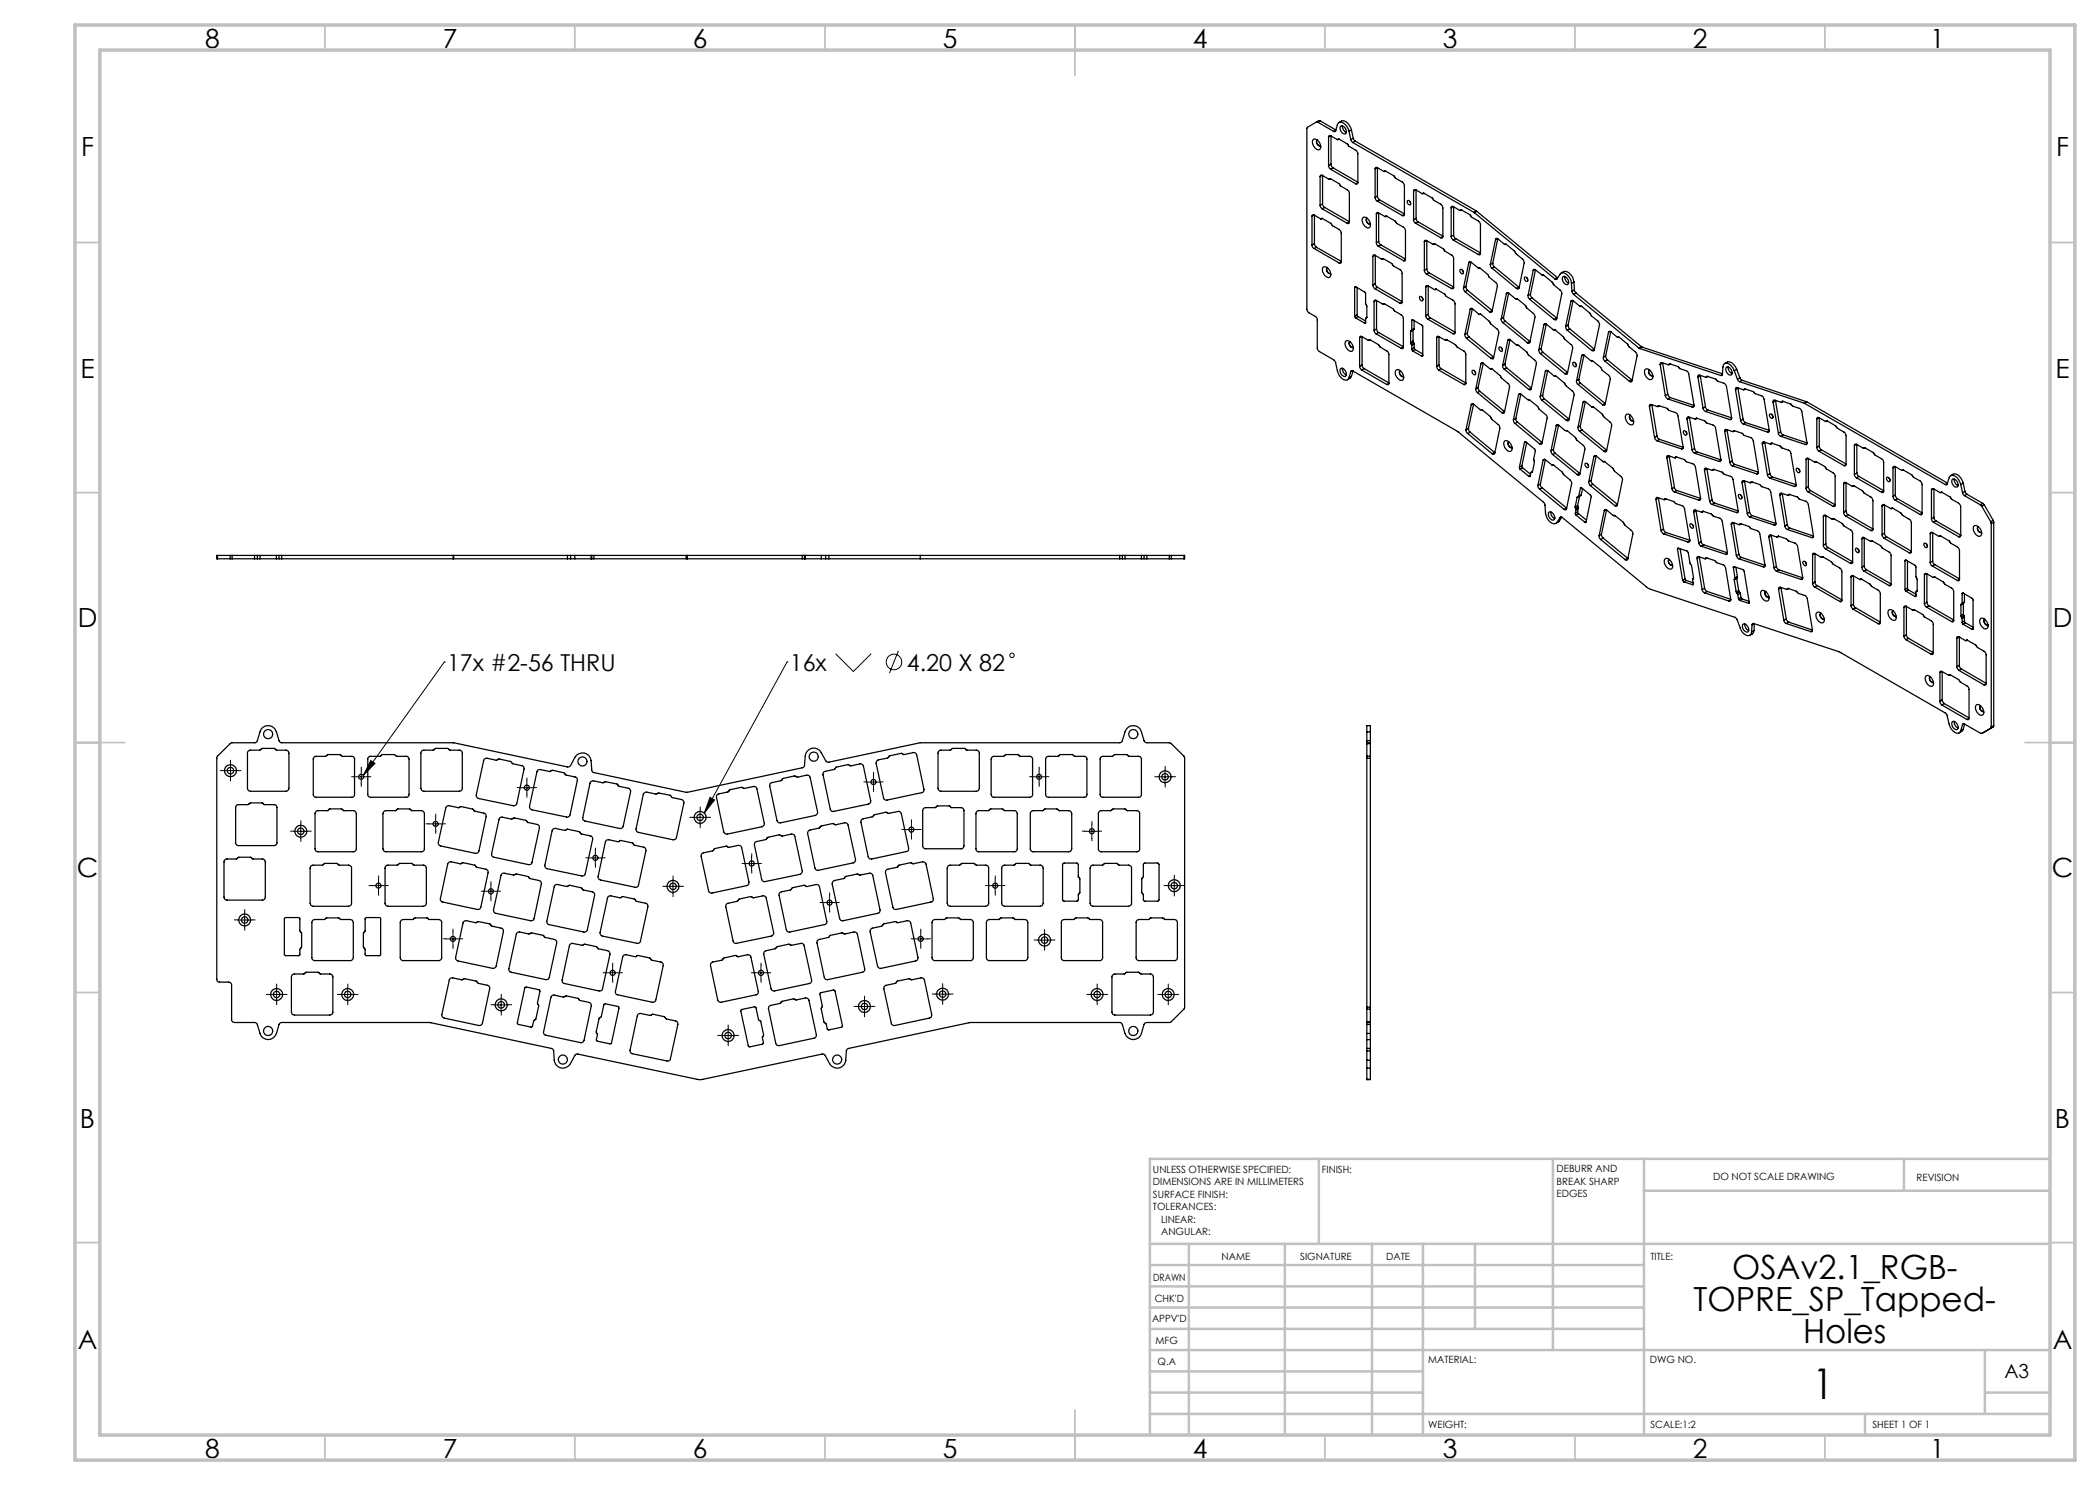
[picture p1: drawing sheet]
<svg xmlns="http://www.w3.org/2000/svg" width="420mm" height="297mm" viewBox="0 0 420 297" stroke-linecap="round" stroke-linejoin="round" font-family="sans-serif">
<defs><g id="words">
<text font-size="8.5" x="362.5" y="279.7">1</text>
<g font-size="6.7">
<text x="346.4" y="255.8">OSAv2.1_RGB-</text>
<text x="338.7" y="262.1">TOPRE_SP_Tapped-</text>
<text x="360.6" y="268.5">Holes</text>
</g>
<g font-size="5.3">
<text x="41" y="9.5">8</text>
<text x="88.5" y="9.5">7</text>
<text x="138.5" y="9.5">6</text>
<text x="188.5" y="9.5">5</text>
<text x="238.5" y="9.5">4</text>
<text x="288.5" y="9.5">3</text>
<text x="338.5" y="9.5">2</text>
<text x="386" y="9.5">1</text>
<text x="16.2" y="31.2">F</text>
<text x="411.2" y="31.2">F</text>
<text x="16.1" y="75.5">E</text>
<text x="411.1" y="75.5">E</text>
<text x="15.5" y="125.5">D</text>
<text x="410.5" y="125.5">D</text>
<text x="15.4" y="175.5">C</text>
<text x="410.4" y="175.5">C</text>
<text x="16" y="225.5">B</text>
<text x="411" y="225.5">B</text>
<text x="15.5" y="269.7">A</text>
<text x="410.5" y="269.7">A</text>
<text x="41" y="291.5">8</text>
<text x="88.5" y="291.5">7</text>
<text x="138.5" y="291.5">6</text>
<text x="188.5" y="291.5">5</text>
<text x="238.5" y="291.5">4</text>
<text x="288.5" y="291.5">3</text>
<text x="338.5" y="291.5">2</text>
<text x="386" y="291.5">1</text>
</g>
<g font-size="4.7">
<text x="89.4" y="134.1">17x #2-56 THRU</text>
<text x="157.9" y="134.1">16x</text>
<text x="181.4" y="134.1">4.20 X 82</text>
</g>
<text font-size="3.9" x="400.9" y="275.5">A3</text>
<g font-size="2">
<text x="230.6" y="234.6">UNLESS OTHERWISE SPECIFIED:</text>
<text x="230.6" y="237.1">DIMENSIONS ARE IN MILLIMETERS</text>
<text x="230.6" y="239.6">SURFACE FINISH:</text>
<text x="264.4" y="234.6">FINISH:</text>
<text x="311.3" y="234.5">DEBURR AND</text>
<text x="311.3" y="237">BREAK SHARP</text>
<text x="311.3" y="239.5">EDGES</text>
<text x="342.6" y="236">DO NOT SCALE DRAWING</text>
<text x="383.3" y="236.2">REVISION</text>
<text x="230.6" y="242.1">TOLERANCES:</text>
<text x="232.2" y="244.6">LINEAR:</text>
<text x="232.2" y="247.1">ANGULAR:</text>
<text x="244.3" y="252">NAME</text>
<text x="260" y="251.9">SIGNATURE</text>
<text x="277.2" y="251.9">DATE</text>
<text x="330.1" y="251.9">TITLE:</text>
<text x="230.6" y="256.1">DRAWN</text>
<text x="230.9" y="260.3">CHK'D</text>
<text x="230.4" y="264.4">APPV'D</text>
<text x="231.1" y="268.8">MFG</text>
<text x="231.5" y="273">Q.A</text>
<text x="285.6" y="272.5">MATERIAL:</text>
<text x="330" y="272.5">DWG NO.</text>
<text x="285.6" y="285.5">WEIGHT:</text>
<text x="330.1" y="285.6">SCALE:1:2</text>
<text x="374.5" y="285.6">SHEET 1 OF 1</text>
</g>
</g></defs>
<g fill="none" stroke="#000" stroke-width=".2">
<path d="M88.9 132.4h.1M88.9 132.4l-16.2 22.7M157.4 132.4h.1M157.4 132.4l-16.5 30.2M167.1 130.7l3.6 3.6 3.5-3.6M179.7 130.2l-1.8 4.4M44.7 154.1h2.8M46.1 152.7v2.9M70.8 155.4h2.9M72.2 153.9v2.9M74.2 152.1l.8 .6-2.3 2.4zM103.9 157.5h2.9"/>
<path d="M105.4 156.1v2.9M142 159.5l.9 .5-2 2.6zM173.2 156.4h2.9M174.7 155v2.8M206.4 155.4h2.8M207.8 153.9v2.9M231.6 155.4h2.9M233 153.9v2.9M58.7 166.3h2.9M60.1 164.8v2.9M74.3 177.1h2.8M75.7 175.7v2.9"/>
<path d="M85.7 164.8h2.8M87.1 163.4v2.8M96.7 178.3h2.9M98.2 176.8v2.9M117.7 171.6h2.8M119.1 170.1v2.9M133.2 177.3h2.8M134.6 175.9v2.8M138.6 163.5h2.9M140 162.1v2.8M148.9 172.7h2.9M150.3 171.3v2.8"/>
<path d="M165.9 179.1v2.9M180.8 165.9h2.9M182.3 164.5v2.9M197.6 177.1h2.8M199 175.7v2.9M216.9 166.3h2.9M218.4 164.8v2.9M233.4 177.1h2.9M234.8 175.7v2.9M47.5 184h2.9M48.9 182.6v2.8M53.9 198.9h2.9"/>
<path d="M55.3 197.5v2.8M68.1 198.9h2.9M69.5 197.5v2.8M89.1 187.8h2.9M90.6 186.3v2.9M100.2 199.5v2.9M121.1 194.6h2.9M122.5 193.1v2.9M150.8 194.6h2.8M152.2 193.1v2.9M164.5 180.5h2.8M172.9 199.9v2.8"/>
<path d="M182.7 187.8h2.9M184.1 186.3v2.9M187.1 198.8h2.8M188.5 197.4v2.9M207.5 188h2.8M208.9 186.6v2.8M218 198.9h2.8M219.4 197.5v2.8M232.2 198.9h2.9M233.6 197.5v2.8M98.8 201h2.9M144.2 207.1h2.8"/>
<path d="M145.6 205.7v2.8M171.4 201.3h2.9"/>
<circle cx="178.8" cy="132.4" r="1.56"/>
<circle cx="202.4" cy="131.1" r=".45"/>
</g>
<g fill="none" stroke="#000" stroke-width=".2" stroke-dasharray="15.2 1.3 1.3 1.3">
<path d="M44.7 154.1h-.7M46.1 152.7v-.7M46.1 155.5v.7M47.5 154.1h.7M70.8 155.3h-.5M72.2 153.9v-.5M72.2 156.8v.5M73.7 155.3h.5M104 157.5h-.6M105.4 156.1v-.5M105.4 158.9v.6M106.8 157.5h.5"/>
<path d="M173.3 156.4h-.5M174.7 155v-.6M174.7 157.8v.5M176.1 156.4h.5M206.4 155.3h-.5M207.8 153.9v-.5M207.8 156.8v.5M209.3 155.3h.5M231.6 155.3h-.6M233 153.9v-.6M233 156.8v.6M234.5 155.3h.6"/>
<path d="M58.7 166.2h-.6M60.2 164.8v-.7M60.2 167.7v.6M61.6 166.2h.7M74.3 177.1h-.5M75.7 175.7v-.5M75.7 178.5v.6M77.1 177.1h.5M85.7 164.8h-.5M87.1 163.3v-.5M87.1 166.2v.5M88.6 164.8h.5"/>
<path d="M96.8 178.2h-.5M98.2 176.8v-.5M98.2 179.7v.5M99.6 178.2h.5M117.7 171.6h-.5M119.1 170.1v-.5M119.1 173v.5M120.5 171.6h.5M133.2 177.3h-.7M134.6 175.8v-.6M134.6 178.7v.6M136 177.3h.7"/>
<path d="M138.6 163.5h-.6M140 162v-.6M140 164.9v.6M141.5 163.5h.6M148.9 172.7h-.5M150.4 171.3v-.5M150.4 174.1v.5M151.8 172.7h.5M165.9 179.1v-.5M180.9 165.9h-.5M182.3 164.5v-.5M182.3 167.3v.5"/>
<path d="M183.7 165.9h.5M197.6 177.1h-.5M199.1 175.7v-.5M199.1 178.5v.6M200.5 177.1h.5M217 166.2h-.6M218.4 164.8v-.5M218.4 167.7v.5M219.8 166.2h.5M233.4 177.1h-.6M234.9 175.7v-.7M234.9 178.5v.7"/>
<path d="M236.3 177.1h.6M47.5 184h-.6M48.9 182.5v-.6M48.9 185.4v.7M50.4 184h.6M53.9 198.9h-.6M55.3 197.5v-.7M56.8 198.9h.6M68.1 198.9h-.6M69.6 197.5v-.7M71 198.9h.6M89.2 187.8h-.5"/>
<path d="M90.6 186.3v-.5M90.6 189.2v.5M92 187.8h.5M100.3 199.5v-.6M121.1 194.5h-.5M122.5 193.1v-.5M122.5 196v.5M124 194.5h.5M150.8 194.5h-.5M152.2 193.1v-.5M152.2 196v.5M153.6 194.5h.6"/>
<path d="M164.5 180.5h-.5M165.9 181.9v.5M167.4 180.5h.5M172.9 199.9v-.7M182.7 187.8h-.5M184.2 186.3v-.5M184.2 189.2v.5M185.6 187.8h.5M187.1 198.8h-.6M188.5 197.4v-.7M190 198.8h.6M207.5 188h-.7"/>
<path d="M208.9 186.6v-.7M208.9 189.4v.7M210.3 188h.7M218 198.9h-.6M219.4 197.5v-.7M220.9 198.9h.6M232.2 198.9h-.6M233.7 197.5v-.7M235.1 198.9h.6M55.3 200.3v.7M69.6 200.3v.7M98.8 200.9h-.6"/>
<path d="M100.3 202.4v.6M101.7 200.9h.6M144.2 207.1h-.6M145.6 205.7v-.7M145.6 208.5v.7M147.1 207.1h.6M171.5 201.3h-.7M172.9 202.7v.7M174.3 201.3h.7M188.5 200.2v.7M219.4 200.3v.7M233.7 200.3v.7"/>
</g>
<g fill="none" stroke="#c0c0c0" stroke-width=".35">
<path d="M65 5v5M115 5v5M165 5v5M215 5v10M265 5v5M315 5v5M365 5v5M15 48.5h5M410 48.5h5M15 98.5h5M410 98.5h5M15 148.5h10"/>
<path d="M405 148.5h10M15 198.5h5M410 198.5h5M15 248.5h5M410 248.5h5M65 287v5M115 287v5M165 287v5M215 282v10M265 287v5M315 287v5M365 287v5"/>
</g>
<g fill="none" stroke="#c0c0c0" stroke-width=".5">
<path d="M263.8 231.8v17M310.6 231.8v38.2M328.8 231.8v55.2M328.8 238.2h81.2M380.8 231.8v6.4M410 231.8h-180v55.2M230 248.8h180M230 257.3h98.8M230 253h98.8M237.8 248.8v38.2M257 248.8v38.2M274.4 248.8v38.2"/>
<path d="M284.6 248.8v38.2M295 248.8v17M230 265.8h98.8M230 261.5h98.8M230 278.5h54.6M230 274.3h54.6M230 270h180M397 278.5h13M397 270v12.8M230 282.8h180M373 282.8v4.2"/>
</g>
<path d="M15 5h400v287h-400zM20 10h390v277h-390z" fill="none" stroke="#c0c0c0" stroke-width=".7"/>
<path d="M74.2 152.1l.8 .6-2.3 2.4zM142 159.5l.9 .5-2 2.6z" fill="#000"/>
<g fill="none" stroke="#000" stroke-width=".25">
<path d="M262.7 27.8a1.39 1.39 0 0 1 1.2 2.1 1.39 1.39 0 0 1-1.2-2.1zM263.3 24.4l-1.9 1.2v36.3l.4 .6 1.3 .8 .4 .5v6.1l.3 .4 2.9 1.7 .4 .5a4.2 4.2 0 0 0 1.5 3.4l.8 .1 .4-.5M263.3 24.4h.3M263.5 28a.72 .72 0 0 0 .6 1.1 .67 .67 0 0 1-.7-.3 .67 .67 0 0 1 .1-.8M263.6 24.4l3.1 1.9M264 24.2l-.2-.1-.5 .3M264 35.3v5.8M264 24.2l-.4 .2M264 24.2l3.2 1.8M264.4 35.1l1.3 .7h.3M264.4 35.1a.26 .26 0 0 0-.3-.1 .26 .26 0 0 0-.1 .3M264.4 35.1l-.4 .2"/>
<path d="M264.5 35.1v5.7M265.7 33.1l.2 .6 .2 .2M265.7 27.4v5.7M266 35.8l.1-.1 1.7 1 .3 .5 1.7 1.1 .1 .3v5.8M266.1 35.7l-.1 .1M266.1 35.7l-.2 .1M266.1 27.2l1.4 .7h.1M266.1 27.2a.26 .26 0 0 0-.3-.1 .26 .26 0 0 0-.1 .3M266.1 33.9l5 2.9M266.1 27.2l-.4 .2M266.2 32.8l.1 .5 .3 .3M266.2 32.8l-.5 .3"/>
<path d="M266.2 27.2v5.6M266.6 33.6l5 2.8M266.6 33.6l-.5 .3M266.7 26.3l.4-.1 .6-1.6a1.44 1.44 0 0 1 1.9 1.2l.2 .5M267.2 26l-.5 .3M267.6 27.9l.2-.1 1.8 1.1 .2 .4 1.5 .9 .2 .3 .1 6M267.7 27.8l-.1 .1M267.8 27.8l-.2 .1M267.8 24.5a1.24 1.24 0 0 1 2 .5l.5 1M268.2 25.2a1.06 1.06 0 0 1 .9 1.6 1.06 1.06 0 0 1-.9-1.6zM268.5 25.2l.2 .8 .6 .5M269.8 26.3l.4 1.6"/>
<path d="M270.2 27.9l.3 .6M270.3 26l-.5 .3M270.3 26l.4 1.7M270.5 28.5l24.3 14M270.7 27.7l.3 .5M270.7 27.7l-.5 .2M271 28.2l-.5 .3M271 28.2l24.3 14M271.6 36.5a.26 .26 0 0 1-.2 .3 .26 .26 0 0 1-.3 0M271.6 36.5l-.5 .3M275 39.5l.1 .4 .3 .3M275 33.8v5.7"/>
<path d="M275.4 33.5a.27 .27 0 0 0-.2 0 .27 .27 0 0 0-.2 .3M275.4 33.5l1.4 .8h.1M275.4 33.5l-.4 .3M275.5 39.2l.4 .8M275.5 39.2l-.5 .3M275.5 33.5v5.7M275.9 40l-.5 .2M275.9 40l5 2.8M276.9 34.3l.2-.1 1.7 1 .3 .5 1.4 .7 .3 .4 .1 6.1M276.9 34.3l.2-.1-.2 .1M282.7 38.2v5.8M283.1 38l1.4 .8 .1-.1"/>
<path d="M283.1 38a.25 .25 0 0 0-.3-.1 .25 .25 0 0 0-.1 .3M283.1 38l-.4 .2M283.2 38v5.7M284.6 38.7l.2-.1 1.7 1 .3 .5 1.3 .7 .4 .5 .1 6M284.6 38.7l.2-.1-.2 .1M262.4 49l.1 .4 .3 .3M262.4 43.2v5.8M262.8 43l1.4 .8 .1-.1M262.8 43a.27 .27 0 0 0-.3 0 .27 .27 0 0 0-.1 .2M262.8 49.7l5 2.9M262.8 43l-.4 .2M262.9 48.7l.1 .4 .3 .4"/>
<path d="M262.9 48.7l-.5 .3M262.9 43v5.7M263.3 49.5l-.5 .2M263.3 49.5l5 2.8M264 41.1l.1 .3 .3 .4M264.3 43.7h.1l1.8 1 .3 .4 1.3 .8 .4 .4 .1 6.1M264.4 43.7h-.1M264.4 43.7l-.1 .1M264.4 41.8l5.1 2.9M264.5 53.6l.2-.2a1.39 1.39 0 0 1 1.2 2.1 1.43 1.43 0 0 1-1.4-1.9zM264.5 40.8l.1 .3 .3 .4M264.5 40.8l-.5 .3"/>
<path d="M264.9 41.5l-.5 .3M264.9 41.5l5 2.8M265.5 53.6a.76 .76 0 0 0 .6 1.1M265.5 53.6a.67 .67 0 0 0-.1 .8 .67 .67 0 0 0 .7 .3M268.3 52.4a.26 .26 0 0 1-.2 .2 .26 .26 0 0 1-.3 0M268.3 52.4l-.5 .2M269.9 44.4a.25 .25 0 0 1-.2 .3 .25 .25 0 0 1-.2 0M269.9 44.4l-.4 .3M270.9 57.5v5.7M271.1 57.4l2 1.2v2.1l.3 .4v2.4l-.1 .1M271.1 57.4l-.2 .1M271.4 57.5v5.5"/>
<path d="M272.7 43.5a1.39 1.39 0 0 1 1.2 2 1.39 1.39 0 0 1-1.2-2zM273.4 43.7a.76 .76 0 0 0 .6 1.1M273.4 43.7a.67 .67 0 0 0 0 .7 .67 .67 0 0 0 .7 .4M274.6 57l.4 .7M274.6 51.3v5.7M275 51l1.3 .8h.2M275 51a.26 .26 0 0 0-.3 0 .26 .26 0 0 0-.1 .3M275 57.7l5 2.9M275 51l-.4 .3M275.1 56.8l.1 .5 .3 .2M275.1 51.1v5.7M275.1 56.8l-.5 .2"/>
<path d="M275.3 48.5l.1 .5 .3 .2M275.3 42.8v5.7M275.4 40.2l5.1 2.9M275.5 57.5l4.9 2.8M275.5 57.5l-.5 .2M275.7 42.5a.24 .24 0 0 0-.3 0 .24 .24 0 0 0-.1 .3M275.7 42.5l1.4 .9 .1-.1M275.7 49.2l5 2.9M275.7 42.5l-.4 .3M275.7 48.3l.1 .3 .4 .4M275.7 48.3l-.4 .2M275.7 42.6v5.7"/>
<path d="M276.2 49l4.9 2.8M276.2 49l-.5 .2M276.5 51.8l.1-.1 1.7 1 .4 .5 1.6 1.1 .1 .3v5.8M276.5 51.8l.1-.1-.2 .1M277.2 43.3l.1-.1 1.7 1 .4 .5 1.3 .7 .3 .4 .1 .3v5.8M277.2 43.3l.1-.1-.2 .1M280.9 42.9a.26 .26 0 0 1-.2 .2 .26 .26 0 0 1-.2 0M280.9 42.9l-.4 .2M281.1 51.9a.23 .23 0 0 1-.1 .3 .23 .23 0 0 1-.3-.1M281.1 51.9l-.4 .2M281.4 40.2a.48 .48 0 0 1 .6 .2 .48 .48 0 0 1-.1 .6l-.3-.3zM281.9 40.3l.2 .2"/>
<path d="M282.7 44l.1 .4 .3 .3M283.1 44.7l5 2.9M283.2 43.7l.1 .4 .3 .3M283.2 43.7l-.5 .3M283.6 44.4l-.5 .3M283.6 44.4l5 2.8M284 59.3a.58 .58 0 0 1 .5 .9 .58 .58 0 0 1-.5-.9zM284.4 59.5l.2 .2M284.9 54.1l.4 .7M284.9 48.4v5.7M285.2 57.4v5.7M285.3 48.1l1.3 .8 .2-.1"/>
<path d="M285.3 48.1a.26 .26 0 0 0-.3 0 .26 .26 0 0 0-.1 .3M285.3 54.8l5 2.9M285.3 48.1l-.4 .3M285.4 53.8l.1 .5 .3 .2M285.4 53.8l-.5 .3M285.4 48.2v5.6M285.6 57.1a.26 .26 0 0 0-.3 0 .26 .26 0 0 0-.1 .3M285.6 57.1l1.3 .8h.2M285.6 57.1l-.4 .3M285.6 57.2v5.7M285.8 54.5l4.9 2.9M285.8 54.5l-.5 .3"/>
<path d="M286.8 48.8h.2l1.6 .9 .4 .5 1.4 .8 .3 .4v6.1M286.8 48.8h.1l-.2 .1M287.1 57.9l.1-.1 1.7 1 .3 .5 1.7 1.1 .1 .3v5.8M287.1 57.9l.1-.1-.2 .1M288.6 47.3a.26 .26 0 0 1-.2 .3 .26 .26 0 0 1-.3 0M288.6 47.3l-.5 .3M290.2 47.3l.1 .3 .4 .4M290.2 41.6v5.7M290.7 41.3l1.3 .8 .2-.1M290.7 41.3a.26 .26 0 0 0-.3 0 .26 .26 0 0 0-.2 .3M290.7 48l5 2.9M290.7 41.3l-.5 .3"/>
<path d="M290.7 57.5a.25 .25 0 0 1-.1 .3 .25 .25 0 0 1-.3-.1M290.7 47l.2 .5 .2 .2M290.7 41.3v5.7M290.7 47l-.5 .3M290.7 57.5l-.4 .2M291.1 47.7l-.4 .3M291.1 47.7l5 2.9M292.1 53.9a.6 .6 0 0 1 .5 .8 .58 .58 0 0 1-.5-.8zM292.2 42h.1l1.7 1 .4 .5 1.6 1 .1 .3v5.9M292.2 42h.1l-.2 .1M292.5 54l.1 .3M292.7 57.6l.3 .7"/>
<path d="M293 58.3l4.9 4.1M293.2 57.3l.3 .8M293.2 57.3l-.5 .3M293.5 58.1l4.9 4M293.5 58.1l-.5 .2M293.8 52.6a.27 .27 0 0 1 .2-.3 .27 .27 0 0 1 .3 .2l1.3 1h.1M293.8 52.6l-1.1 5M294.1 52.4l-.3 .2M294.2 52.4l-1 4.9M294.8 42.5h.1M294.9 42.5l16.1 13.3M295.3 42.2v.1"/>
<path d="M295.3 42.2l-.5 .3M295.3 42.3l16.1 13.2M295.3 42.3l-.4 .2M295.7 53.5h.2l1.6 1.4 .3 .5 1.5 1.3 .2 .4-1.1 5.2a.27 .27 0 0 1-.2 .2 .27 .27 0 0 1-.3-.1M295.8 53.5h-.1M295.8 53.5l-.1 .1M296.1 50.7a.25 .25 0 0 1-.1 .3 .25 .25 0 0 1-.3-.1M296.1 50.7l-.4 .2M298.1 52.9l.1 .5 .2 .3M298.4 53.7l4.9 4M298.6 52.6l.3 .8M298.6 52.6l-.5 .3"/>
<path d="M298.9 53.4l-.5 .3M298.9 53.4l4.9 4M299.1 47.9a.28 .28 0 0 1 .2-.2 .28 .28 0 0 1 .3 .1l1.3 1.1h.2M299.1 47.9l-1 5M299.4 47.7l-.3 .2M299.5 47.8l-.9 4.8M301.1 48.9h.1M301.1 48.9h.2l1.7 1.4 .2 .4 1.4 1.2 .2 .5-1 5.2a.29 .29 0 0 1-.2 .2 .29 .29 0 0 1-.3-.1M301.3 58.7l-1.1 5.1M301.6 58.6l-.3 .1M301.7 58.6l-1 4.9M301.8 58.7l1.3 1.1h.1"/>
<path d="M301.8 58.7a.28 .28 0 0 0-.3-.2 .28 .28 0 0 0-.2 .2M303.2 59.8l.2-.1 1.7 1.4 .2 .5 1.4 1.1 .3 .5-1 5.3a.26 .26 0 0 1-.3 .2 .26 .26 0 0 1-.2-.2M303.3 59.7l-.1 .1M303.8 57.4l-.5 .3M303.8 57.4v.1M304.9 55.5a.48 .48 0 0 1 .6 .2 .48 .48 0 0 1-.1 .6l-.3-.1zM305.4 55.6l.1 .2M305.6 59.1v.4l.3 .4M305.9 59.9l4.9 4M306.1 58.8v.4l.3 .4M306.1 58.8l-.5 .3M306.4 59.6l-.5 .3"/>
<path d="M306.4 59.6l4.9 4M306.6 54.1a.26 .26 0 0 1 .3-.2 .26 .26 0 0 1 .2 .1l1.4 1.1h.1M306.6 54.1l-1 5M307 53.9l-.4 .2M307.1 54l-1 4.8M308.6 55.1h.2l1.7 1.3 .2 .5 1.3 1.1 .3 .5-1 5.3a.28 .28 0 0 1-.2 .2 .28 .28 0 0 1-.3-.1M308.6 55.1h.1M311 55.8l.3 .1 .7-1.1a.83 .83 0 0 1 1.3 .1 2.54 2.54 0 0 1 1 1.8M311.4 55.5l.1 .1M311.4 55.5l-.4 .3M312.2 54.6a1.2 1.2 0 0 1 2 .4l.3 .4 .3 1M312.6 55.3a1.06 1.06 0 0 1 .9 1.6 1.06 1.06 0 0 1-.9-1.6z"/>
<path d="M312.9 55.3l.2 .8 .6 .5M314.3 56.7l.1 1.6M314.4 58.3l.3 .6M314.7 58.9l13.1 10.7M314.8 56.4l-.5 .3M314.8 56.4l.1 1.6M314.9 58l.3 .6M314.9 58l-.5 .3M315.2 58.6l-.5 .3M315.2 58.6l13.1 10.7M268.2 73.7a1.06 1.06 0 0 1 .9 1.6 1.06 1.06 0 0 1-.9-1.6zM268.5 73.7v.1a1.41 1.41 0 0 0 .8 1.2"/>
<path d="M269.2 68.2a1.39 1.39 0 0 1 1.2 2 1.39 1.39 0 0 1-1.2-2zM270.2 74.3l.1-.2 .2 .1 21.1 12.2 17.2 14.1 .2 .5a4 4 0 0 0 1.1 3.4 .86 .86 0 0 0 1.3 .1M270.2 74.3l-.4 1.2M270.3 75.2l-.2 .4-.6 .3M270.3 75.2l-.5 .3M270.4 74.1l-.2 .2M270.6 74.2l-.3 1M270.7 69.5a.67 .67 0 0 1-.8-.4 .67 .67 0 0 1 .1-.7 .73 .73 0 0 0 .6 1.1M270.9 63.2l.2 .4M271.1 63.6l1.8 1M271.4 63l.2 .3M271.4 63l-.5 .2"/>
<path d="M271.6 63.3l-.5 .3M271.6 63.3l1.5 .9M271.9 73.3l.4 .7M271.9 67.6v5.7M272.3 67.3a.26 .26 0 0 0-.3 0 .26 .26 0 0 0-.1 .3M272.3 67.3l1.4 .8 .2-.1M272.3 74l5.1 2.9M272.3 67.3l-.4 .3M272.4 73l.2 .5 .2 .2M272.4 73l-.5 .3M272.4 67.3v5.7M272.8 73.7l-.5 .3"/>
<path d="M272.8 73.7l5 2.9M273.1 64.5v.2l-.2-.1M273.1 64.5l-.2 .1M273.3 63.6l-.2 .1v.8M273.4 63.5l-.2 .1M273.4 63.5l-.1 .1M273.9 68h.1l1.7 .9 .3 .5 1.5 .8 .2 .3 .1 .3v5.9M273.9 68h.1l-.2 .1M274.8 66.1l.2 .5 .2 .2M274.8 60.3v5.8M275.2 60.1a.26 .26 0 0 0-.3-.1 .26 .26 0 0 0-.1 .3M275.2 60.1l1.5 .7"/>
<path d="M275.2 66.8l5 2.9M275.2 60.1l-.4 .2M275.3 65.8l.1 .4 .3 .3M275.3 65.8l-.5 .3M275.3 60.1v5.7M275.7 66.5l-.5 .3M275.7 66.5l5 2.9M276.7 60.8l.2-.1 1.7 1 .2 .5 1.4 .8 .4 .4 .1 6M276.8 60.7l-.1 .1M276.9 60.7l-.2 .2M277.8 76.7a.25 .25 0 0 1-.1 .2 .25 .25 0 0 1-.3 0M277.8 76.7l-.4 .2"/>
<path d="M279.1 74.2l.2-.2a1.38 1.38 0 0 1 1.2 2.1 1.51 1.51 0 0 1-1.4-1.9zM280.4 60.4a.25 .25 0 0 1-.1 .3 .25 .25 0 0 1-.3-.1M280.4 60.4l-.4 .2M280.7 69.4a.26 .26 0 0 1-.2 .3 .26 .26 0 0 1-.3 0M280.7 69.4l-.5 .3M280.7 75.2a.67 .67 0 0 1-.7-.3 .67 .67 0 0 1 .1-.7 .73 .73 0 0 0 .6 1.1M282.1 68.5l.1 .3M282.1 66.3v2.2M282.2 68.8l.2 .3M282.4 69.8l.1 .4M282.4 66l-.3 .3M282.4 64.1v1.9"/>
<path d="M282.4 69.1v.7M282.5 64l1.9 1 .2 .3v5.8M282.5 64l-.1 .1M282.5 70.2l1.8 1M282.6 66h.1M282.6 68.2l.1 .3M282.6 66l-.5 .3M282.6 68.2l-.5 .3M282.6 66v2.2M282.7 68.5l.1 .3M282.7 68.5l-.5 .3M282.8 65.7l-.5 .4"/>
<path d="M282.8 69.6l.2 .3M282.8 65.7l-.4 .3M282.8 64.1v1.6M282.8 68.8v.8M282.8 68.8l-.4 .3M282.8 69.6l-.4 .2M283 69.9l-.5 .3M283 69.9l1.6 .9M284.6 71.1l-.3 .1M285.2 63.1v.4l.4 .3M285.6 63.8l5 2.9M285.6 62.9l.2 .5 .3 .2"/>
<path d="M285.6 62.9l-.4 .2M286.1 63.6l4.9 2.8M286.1 63.6l-.5 .2M287.3 73.3l.1 .4 .3 .3M287.3 67.5v5.8M287.7 67.3l1.4 .8 .1-.1M287.7 67.3a.23 .23 0 0 0-.2 0 .23 .23 0 0 0-.2 .2M287.7 74l5.1 2.9M287.7 67.3l-.4 .2M287.8 73l.4 .7M287.8 73l-.5 .3M287.8 67.3v5.7"/>
<path d="M288.2 73.7l-.5 .3M288.2 73.7l5 2.9M289.3 67.9l-.1 .1M289.4 68h-.2M289.4 68l1.7 .9 .3 .5 1.7 1.1 .1 .3v5.9M291 66.5a.25 .25 0 0 1-.1 .3 .25 .25 0 0 1-.3-.1M291 66.5l-.4 .2M293 66.9l.1 .5 .2 .3M293.2 76.7a.24 .24 0 0 1-.1 .2 .24 .24 0 0 1-.3 0M293.2 76.7l-.4 .2M293.3 67.7l4.9 4M293.5 66.6l.1 .5 .2 .3"/>
<path d="M293.5 66.6l-.5 .3M293.8 67.4l4.9 4M293.8 67.4l-.5 .3M294 61.9a.26 .26 0 0 1 .3-.2 .26 .26 0 0 1 .2 .1l1.3 1.1h.2M294 61.9l-1 5M294.4 61.7l-.4 .2M294.4 74.2a.47 .47 0 0 1 .6 .2 .47 .47 0 0 1-.1 .6l-.4-.4zM294.5 61.8l-1 4.8M294.9 74.2l.2 .3M295.2 77.7v.5l.3 .3M295.5 78.5l4.9 4M295.6 77.5l.1 .5 .2 .2"/>
<path d="M295.6 77.5l-.4 .2M295.9 78.2l4.9 4.1M295.9 78.2l-.4 .3M296 62.9h.2l1.7 1.3 .1 .5 1.4 1.1 .4 .6-1.1 5.2a.28 .28 0 0 1-.2 .2 .28 .28 0 0 1-.3-.1M296 62.9h.1M296.1 62.8l-.1 .1M296.2 72.7a.26 .26 0 0 1 .2-.2 .26 .26 0 0 1 .3 .2l1.3 1h.2M296.2 72.7l-1 5M296.5 72.6l-.3 .1M296.7 72.6l-1.1 4.9M298.2 73.7h.1l1.7 1.4 .2 .5 1.5 1.2 .2 .5-1 5.2a.28 .28 0 0 1-.2 .2 .28 .28 0 0 1-.3-.2M298.2 73.7h.1"/>
<path d="M298.2 73.7v.1M298.4 62.1l-.5 .3M298.4 62.1h.1M298.7 71.4l-.5 .3M298.7 71.4h.1M299.9 69.4a.54 .54 0 0 1 .5 .3 .54 .54 0 0 1-.1 .6l-.5-.5zM300.2 63.8l.1 .4 .3 .3M300.3 69.6l.2 .2M300.5 73.1l.1 .4 .2 .3M300.6 64.5l4.9 4M300.7 63.5l.1 .4 .3 .3M300.7 63.5l-.5 .3"/>
<path d="M300.8 73.8l5 4.1M301 72.8l.3 .8M301 72.8l-.5 .3M301.1 64.2l-.5 .3M301.1 64.2l4.9 4.1M301.3 73.6l4.9 4M301.3 73.6l-.5 .2M301.6 68.1a.27 .27 0 0 1 .2-.2 .27 .27 0 0 1 .2 .1l1.4 1.1h.1M301.6 68.1l-1.1 5M301.9 67.9l-.3 .2M302 67.9l-1 4.9M303.5 69.1l.2-.1 1.7 1.4 .2 .5 1.4 1.1 .3 .5-1.1 5.3a.27 .27 0 0 1-.2 .2 .27 .27 0 0 1-.2-.1"/>
<path d="M303.6 69l-.1 .1M303.7 78.9a.27 .27 0 0 1 .2-.2 .27 .27 0 0 1 .3 .1l1.4 1.2 .1-.1M303.7 78.9l-1 5.1M304 78.7l-.3 .2M304.2 78.8l-1 4.9M305.7 79.9h.2l1.6 1.4 .3 .5 1.5 1.2 .2 .5-1.1 5.1a.27 .27 0 0 1-.2 .3 .27 .27 0 0 1-.3-.1M305.8 79.9h-.1M306 68.3l-.5 .2M306 68.3h.1M306.2 77.6l-.4 .3M306.2 77.6h.1M307.8 70l.3 .7"/>
<path d="M308 79.3l.2 .5 .2 .2M308.1 70.7l4.9 4.1M308.3 69.7v.3l.3 .4M308.3 69.7l-.5 .3M308.5 79v.3l.4 .5M308.5 79l-.5 .3M308.6 70.4l-.5 .3M308.6 70.4l4.9 4.1M308.8 64.9a.29 .29 0 0 1 .2-.2 .29 .29 0 0 1 .3 .2l1.4 1.1 .3-.1 1.6 1.4 .3 .5 1.6 1.4v.4l-1 5.1a.28 .28 0 0 1-.2 .2 .28 .28 0 0 1-.3-.1M308.8 64.9l-1 5.1M308.9 79.8l4.9 4M308.9 79.8l-.5 .2"/>
<path d="M309.1 74.3l.1-.2h.3l1.6 1.2M309.1 74.3l-1.1 5M309.1 64.8l-.3 .1M309.2 64.8l-.9 4.9M309.4 74.1l-.3 .2M309.5 74.2l-1 4.8M310.8 65.9v.1M311 75.3h.1M311.1 75.3h.2l1.6 1.4 .2 .3 1.5 1.3 .2 .5-1 5.2a.26 .26 0 0 1-.3 .2 .26 .26 0 0 1-.2-.1M311.3 63.6l-.5 .3M311.3 63.6h.1M313.1 65.3l.3 .7"/>
<path d="M313.4 66l4.9 4.1M313.5 74.5l-.5 .3M313.5 74.5h.1M313.6 65l.3 .8M313.6 65l-.5 .3M313.9 65.8l-.5 .2M313.9 65.8l4.9 4M314.2 60.3a.27 .27 0 0 1 .2-.2 .27 .27 0 0 1 .3 .1l1.3 1.1h.2M314.2 60.3l-1.1 5M314.5 60.1l-.3 .2M314.6 60.1l-1 4.9M314.6 72.5a.52 .52 0 0 1 .6 .3 .52 .52 0 0 1-.2 .6l-.4-.3-.1-.4z"/>
<path d="M315.1 72.6l.1 .3M315.3 76.2v.3l.3 .4M315.6 76.9l4.9 4.1M315.8 75.9l.3 .7M315.8 75.9l-.5 .3M316.1 76.6l-.5 .3M316.1 76.6l4.9 4.1M316.1 61.3h.1M316.2 61.3h.1l1.7 1.3 .3 .6 1.3 1 .3 .6-1.1 5.2a.27 .27 0 0 1-.2 .2 .27 .27 0 0 1-.3-.1M316.3 71.2a.27 .27 0 0 1 .2-.3 .27 .27 0 0 1 .3 .1l1.3 1.1h.2M316.3 71.2l-1 5M316.7 70.9l-.4 .3"/>
<path d="M316.8 71l-1 4.9M318.3 72.1h.2l1.6 1.4 .3 .5 1.3 1.1 .4 .6-1.1 5.2a.27 .27 0 0 1-.2 .2 .27 .27 0 0 1-.3-.1M318.3 72.1h.1M318.4 72.1h-.1M318.8 69.8l-.5 .3M318.8 69.8h.1M320.7 71.5v.4l.3 .3M321 72.2l4.9 4.1M321.1 71.2l.1 .4 .3 .4M321.1 71.2l-.4 .3M321.5 72l-.5 .2M321.5 72l4.9 4"/>
<path d="M321.7 66.5a.28 .28 0 0 1 .2-.2 .28 .28 0 0 1 .3 .1l1.3 1h.2M321.7 66.5l-1 5M322 66.3l-.3 .2M322.2 66.4l-1.1 4.8M323.7 67.4l1.8 1.4 .2 .5 1.4 1.1 .3 .5-1 5.3a.26 .26 0 0 1-.2 .2 .26 .26 0 0 1-.3-.1M323.7 67.4v.1M326.4 76l-.5 .3M326.4 76h.1M327.8 69.6l.1 .1M327.9 69.7l16.3 5.4M328.3 69.3l.1 .1M328.3 69.3l-.5 .3"/>
<path d="M328.4 69.4l16.1 5.4M328.4 69.4l-.5 .3M328.9 74l.2-.2a1.39 1.39 0 0 1 1.2 2.1 1.43 1.43 0 0 1-1.4-1.9zM330.6 75.1a.67 .67 0 0 1-.8-.3 .67 .67 0 0 1 .1-.8 .73 .73 0 0 0 .6 1.1M332 72.9l1.1 6.2M332.5 72.6l-.5 .3M332.5 72.6l1.1 6.2M332.5 72.6h.1M333.1 79.1l.5 .7M333.6 78.8l.1 .5 .3 .2M333.6 78.8l-.5 .3M333.6 79.8l4.9 1.6"/>
<path d="M333.8 72.9l-1.7-.4-.1 .4M334 72.8l-.2 .1M334 72.8l1.6 .5 .3 .4 1.5 .5 .3 .4 1.1 6.4a.29 .29 0 0 1 0 .3 .29 .29 0 0 1-.3 .1M334 72.8l-.2 .2M334 79.5l-.4 .3M334 79.5l4.8 1.6M339.6 75.4l1 6.2M340 75.1l-.4 .3M340 75.1l1.1 6.2M340 75.1h.1M341.3 75.3l-.1 .2-1.3-.5a.27 .27 0 0 0-.3 .1 .27 .27 0 0 0 0 .3M341.5 75.3h-.2"/>
<path d="M341.5 75.3l1.6 .5 .4 .4 1.3 .5 .3 .2 1.2 6.6M341.6 75.3l-.3 .2M344.5 74.9l-.3 .2M344.9 72.7a1.35 1.35 0 0 1 2.2 .7l.2 .5M345.3 73.4a1.06 1.06 0 0 1 1 1.6 1.06 1.06 0 0 1-1-1.6zM345.7 73.4l.1 .8 .6 .5M346.9 74.2a1.67 1.67 0 0 0-2-1.5l-.3 .7-.1 1.5-.3 .2M346.9 74.2l.6 1.6M347.1 77.9l1 6.2M347.3 73.9l-.4 .3M347.3 73.9l.7 1.7M347.5 75.8l.4 .5"/>
<path d="M347.6 77.6l-.5 .3M347.6 77.6l1 6.3M347.6 77.6h.1M347.9 76.3l13 4.3M348 75.6l.4 .5M348 75.6l-.5 .2M348.4 76.1l-.5 .2M348.4 76.1l13 4.3M348.9 77.9l-.2 .1-1.3-.5a.27 .27 0 0 0-.3 .1 .27 .27 0 0 0 0 .3M349 77.8l-.1 .1M349 77.8l1.7 .5 .2 .4 1.6 .5 .2 .3 1.1 6.5M349.1 77.8l-.3 .2"/>
<path d="M293.2 86l.1 .4 .2 .3M293.5 86.7l4.9 4.1M293.7 85.7l.3 .7M293.7 85.7l-.5 .3M294 86.4l-.5 .3M294 86.4l4.9 4.1M294.3 81a.27 .27 0 0 1 .2-.3 .27 .27 0 0 1 .2 .2l1.4 1h.1M294.3 81l-1.1 5M294.6 80.7l-.3 .3M294.7 80.8l-1 4.9M296.2 81.9h.2l1.7 1.4 .2 .6 1.3 1 .4 .6-1.1 5.2a.27 .27 0 0 1-.2 .2 .27 .27 0 0 1-.3-.1M296.3 81.9h-.1"/>
<path d="M298.9 90.5l-.5 .3M298.9 90.5h.1M300.8 82.3l-.4 .2M300.8 82.3h.1M301 88.2a1.39 1.39 0 0 1 1.2 2 1.38 1.38 0 0 1-1.2-2zM302.4 89.5a.69 .69 0 0 1-.7-.4 .69 .69 0 0 1 .1-.7 .76 .76 0 0 0 .6 1.1M302.7 84l.3 .7M303 84.7l4.9 4.1M303.2 83.7v.4l.3 .3M303.2 83.7l-.5 .3M303.5 84.4l-.5 .3M303.5 84.4l4.9 4.1"/>
<path d="M303.9 93.4l.1 .4M304 93.8l1.8 1.5M304.4 93.2l.1 .4M304.4 93.2l-.5 .2M304.5 93.6l1.6 1.3M304.5 93.6l-.5 .2M304.9 88.4l.2-.1 2 1.7-.4 1.9 .2 .5-.4 2M304.9 88.4l-1 5M305.1 88.3l-.2 .1M305.3 88.5l-.9 4.7M306.1 95.1l-.3 .2M306.3 94.4l-.1 .1-.2 .7-.2 .1"/>
<path d="M306.5 94.4h-.2M306.5 94.3l-.3 .1M307.6 97.1v.3l.3 .4M307.9 97.8l4.9 4.1M308.1 96.8v.4l.3 .3M308.1 96.8l-.5 .3M308.4 80l4.9 4.1M308.4 88.5l-.5 .3M308.4 88.5h.1M308.4 97.5l-.5 .3M308.4 97.5l4.9 4.1M308.6 92.1a.27 .27 0 0 1 .2-.2 .27 .27 0 0 1 .3 .1l1.3 1.1h.2"/>
<path d="M308.6 92.1l-1 5M308.9 91.9l-.3 .2M309.1 91.9l-1 4.9M310.2 90.1l.1 .5 .3 .3M310.6 90.9l4.9 4M310.6 93.1l.2-.1 1.6 1.4 .3 .5 1.3 1.1 .3 .5-1 5.3a.27 .27 0 0 1-.2 .2 .27 .27 0 0 1-.3-.1M310.7 93l-.1 .1M310.7 89.9l.3 .7M310.7 89.9l-.5 .2M311 90.6l4.9 4M311 90.6l-.4 .3M311.3 85.1a.28 .28 0 0 1 .2-.2 .28 .28 0 0 1 .2 .2l1.3 1h.2"/>
<path d="M311.3 85.1l-1.1 5M311.6 84.9l-.3 .2M311.7 85l-1 4.9M313.2 86.1l1.9 1.4 .1 .4 1.5 1.2 .3 .5-1.1 5.3a.26 .26 0 0 1-.2 .2 .26 .26 0 0 1-.2-.2M313.2 86.1h.1M313.3 86.1h-.1M313.8 83.8l-.5 .3M313.8 83.8h.1M315.4 99.5l-.4 1.9M315.6 99.4l-.2 .1M315.6 85.5v.4l.3 .4M315.7 99.3l-.1 .1"/>
<path d="M315.9 86.3l4.9 4M315.9 94.6l-.4 .3M315.9 94.6l.1 .1M315.9 99.3l-.4 1.8M316.1 85.2l.3 .8M316.1 85.2l-.5 .3M316.1 97.6l.2-.1 1.9 1.7-1 5.2-.2 .1M316.1 97.6l-.4 1.7M316.2 99l-.5 .4M316.2 99l-.5 .3M316.3 97.5l-.2 .1M316.4 86l-.5 .3"/>
<path d="M316.4 86l4.9 4M316.5 97.7l-.3 1.3M316.6 80.5a.27 .27 0 0 1 .2-.3 .27 .27 0 0 1 .3 .2l1.3 1.1h.2M316.6 80.5l-1 5M316.9 80.3l-.3 .2M317 92.7a.48 .48 0 0 1 .6 .2 .48 .48 0 0 1-.1 .7l-.4-.4zM317.1 80.3l-1 4.9M317.5 92.8l.2 .3M317.7 96.3v.3l.4 .5M318.1 97.1l4.9 4M318.2 96.1l.1 .3 .3 .4M318.2 96.1l-.5 .2"/>
<path d="M318.6 96.8l-.5 .3M318.6 96.8l4.9 4.1M318.6 81.5l.1-.1 1.7 1.4 .2 .5 1.6 1.3 .1 .4-1 5.2a.28 .28 0 0 1-.2 .2 .28 .28 0 0 1-.3-.1M318.6 81.5h.1M318.8 91.3l-1.1 5M319.1 91.2l-.3 .1M319.2 91.2l-1 4.9M319.3 91.2l1.3 1.1h.1M319.3 91.2a.27 .27 0 0 0-.3-.1 .27 .27 0 0 0-.2 .2M320.7 92.3h.2l1.7 1.4 .2 .5 1.4 1.1 .3 .4-1 5.3a.27 .27 0 0 1-.2 .3 .27 .27 0 0 1-.3-.2M320.7 92.3v.1M321 80.7l-.5 .3"/>
<path d="M321 80.7h.1M321.3 90l-.5 .3M321.3 90h.1M325.3 82.9a1.39 1.39 0 0 1 1.2 2 1.39 1.39 0 0 1-1.2-2zM326 83.1a.76 .76 0 0 0 .7 1.1M326.1 83a.7 .7 0 0 0-.1 .8 .7 .7 0 0 0 .7 .4M329.9 81.3l1 6.2M330.3 81h.1M330.4 81l-.5 .3M330.4 81l1 6.2M330.9 87.5l.2 .4 .3 .3M331.2 99.9l1 6.2"/>
<path d="M331.4 87.2l.2 .4 .3 .3M331.4 88.2l4.9 1.6M331.4 87.2l-.5 .3M331.6 81.2l-.1 .1-1.3-.4a.27 .27 0 0 0-.3 .1 .27 .27 0 0 0 0 .3M331.7 99.6l-.5 .3M331.7 99.6l1 6.2M331.7 99.6h.1M331.8 81.1l-.2 .1M331.8 81.1l1.6 .6 .3 .4 1.4 .4 .4 .4 1.1 6.5a.27 .27 0 0 1 0 .3 .27 .27 0 0 1-.3 .1M331.9 81.2l-.3 .1M331.9 87.9l-.5 .3M331.9 87.9l4.7 1.6"/>
<path d="M333 99.8l-.2 .1-1.3-.4a.27 .27 0 0 0-.3 .1 .27 .27 0 0 0 0 .3M333 99.8l.1-.1 1.7 .6 .3 .4 1.4 .5 .3 .3 1.2 6.5a.29 .29 0 0 1-.1 .3 .29 .29 0 0 1-.3 .1M333 99.8h.2l-.3 .1M333.4 91.5l1 6.3M333.8 91.3l-.4 .2M333.8 91.3l1.1 6.2M333.8 91.2v.1M334.4 97.8l.1 .3 .4 .3M334.9 97.5l.1 .3 .4 .3M334.9 98.4l4.9 1.6M334.9 97.5l-.5 .3M335.1 91.5l-.1 .1-1.3-.4a.26 .26 0 0 0-.3 0 .26 .26 0 0 0 0 .3"/>
<path d="M335.3 91.4l-.2 .1M335.3 91.4l1.6 .5 .4 .5 1.3 .4 .3 .2 .2 .4 1 6.3-.1 .3h-.2M335.4 91.4l-.3 .2M335.4 98.1l-.5 .3M335.4 98.1l4.7 1.6M336.6 89.6l-.3 .2M336.8 86.1a.53 .53 0 0 1 .5 .4 .53 .53 0 0 1-.2 .6l-.3-.4-.1-.3zM337.2 86.3l.1 .3M337.4 83.8l1 6.2M337.9 83.5l-.5 .3M337.9 83.5l1 6.2M337.9 83.5h.1"/>
<path d="M338.4 90l.5 .7M338.8 81.2l-.3 .2M338.9 89.7l.2 .4 .3 .3M338.9 89.7l-.5 .3M338.9 90.7l5 1.6M339.2 83.7l-1.7-.3-.1 .4M339.3 83.6l1.7 .6 .2 .4 1.5 .5 .4 .4 1.1 6.4-.1 .4h-.2M339.3 83.6l-.1 .1M339.4 83.7l-.3 .1M339.4 90.4l-.5 .3M339.4 90.4l4.8 1.6M340.1 99.8l-.3 .2"/>
<path d="M340.6 81.6l.2 .5 .3 .2M340.9 94l1 6.3M341.1 81.3l.2 .5 .3 .2M341.1 82.3l4.9 1.6M341.1 81.3l-.5 .3M341.3 93.7l.1 .1M341.4 93.8l-.5 .2M341.4 93.8l1 6.2M341.6 82l-.5 .3M341.6 82l4.7 1.6M342.4 100l.3 .5 .2 .1M342.4 100l-.5 .3"/>
<path d="M342.7 94l-.2 .1-1.3-.4a.25 .25 0 0 0-.3 0 .25 .25 0 0 0 0 .3M342.8 93.9l-.1 .1M342.8 93.9l1.7 .5 .3 .4 1.5 .6 .2 .2 1.1 6.5a.26 .26 0 0 1 0 .3 .26 .26 0 0 1-.3 .1M342.9 93.9l-.3 .1M344.2 92.1l-.3 .2M344.9 86.3l1.1 6.2M345.4 86l-.5 .3M345.4 86l1.1 6.2M345.4 85.9v.1M346 92.5l.1 .4 .4 .3M346.3 83.5v.4h-.3M346.3 83.7l-.3 .2"/>
<path d="M346.5 92.2l.1 .4 .4 .3M346.5 93.2l4.9 1.6M346.5 92.2l-.5 .3M346.7 86.2l-.2 .1-1.2-.4a.27 .27 0 0 0-.3 .1 .27 .27 0 0 0-.1 .3M346.9 86.1l-.2 .1M346.9 86.1l1.6 .6 .4 .4 1.3 .4 .3 .3 1.2 6.6v.2l-.3 .2M346.9 86.1l-.3 .2M347 92.9l-.5 .3M347 92.9l4.7 1.5M347.8 98.9a.6 .6 0 0 1 .5 .9 .58 .58 0 0 1-.5-.9zM348.1 84.1l.5 .7M348.2 99.1l.1 .2"/>
<path d="M348.4 96.5l1.1 6.2M348.6 83.9l.1 .3 .4 .3M348.6 84.8l4.9 1.6M348.6 83.9l-.5 .2M348.9 96.2l-.5 .3M348.9 96.2l1 6.2M348.9 96.2h.1M349.1 84.5l-.5 .3M349.1 84.5l4.8 1.6M350.2 96.5l-.1 .1-1.3-.5a.29 .29 0 0 0-.3 .1 .29 .29 0 0 0-.1 .3M350.3 96.4l-.1 .1M350.3 96.4l1.6 .5 .4 .4 1.4 .5 .4 .4 1.1 6.4a.27 .27 0 0 1 0 .3 .27 .27 0 0 1-.3 .1"/>
<path d="M350.4 96.4l-.3 .2M351.7 94.6l-.3 .2M352.5 88.8l1 6.2M353 88.5l-.5 .3M353 88.5l1 6.2M353 88.4v.1M353.5 95l.5 .6M353.8 86a.27 .27 0 0 1 0 .3 .27 .27 0 0 1-.3 .1M353.8 86.2l-.3 .2M354 82.8a.5 .5 0 0 1 .5 .3 .5 .5 0 0 1-.1 .6l-.4-.3-.1-.4zM354 94.7l.1 .3 .4 .4M354 95.6l4.9 1.7"/>
<path d="M354 94.7l-.5 .3M354.2 88.7l-.1 .1-1.3-.4a.27 .27 0 0 0-.3 .1 .27 .27 0 0 0 0 .3M354.4 88.6l-.2 .1M354.4 88.6l1.6 .6 .3 .4 1.6 .5 .2 .3 1.1 6.5a.29 .29 0 0 1 0 .3 .29 .29 0 0 1-.3 .1M354.4 82.9l.1 .3M354.4 88.6l-.2 .2M354.5 95.4l-.5 .2M354.5 95.4l4.7 1.5M354.6 80.4l1.1 6.2M355.1 80.1l-.5 .3M355.1 80.1l1 6.3M355.1 80.1h.1"/>
<path d="M355.7 86.6l.2 .5 .3 .2M356 99l1 6.2M356.1 86.4l.6 .6M356.1 86.4l-.4 .2M356.2 87.3l4.9 1.6M356.4 80.4l-.2 .1-1.2-.5a.28 .28 0 0 0-.4 .1 .28 .28 0 0 0 0 .3M356.4 98.7h.1M356.4 98.7l-.4 .3M356.4 98.7l1.1 6.2M356.6 80.3l-.2 .1M356.6 80.3l1.6 .5 .4 .4 1.3 .5 .4 .4 1.1 6.4a.27 .27 0 0 1 0 .3 .27 .27 0 0 1-.3 .1M356.6 80.3l-.3 .1"/>
<path d="M356.7 87l-.5 .3M356.7 87l4.7 1.6M357.7 99l-.2 .1-1.2-.5a.27 .27 0 0 0-.3 .1 .27 .27 0 0 0 0 .3M357.9 98.9l-.2 .1M357.9 98.9l1.6 .5 .3 .4 1.4 .5 .4 .3 1.1 6.5a.27 .27 0 0 1 0 .3 .27 .27 0 0 1-.3 .1M357.9 98.9l-.3 .2M359.2 97.1l-.3 .2M359.3 93.7a.47 .47 0 0 1 .6 .2 .47 .47 0 0 1-.2 .6l-.4-.3zM359.8 93.8l.1 .3M360.9 80.6l28.1 16.3M361.2 97.6l.1 .5 .3 .3M361.2 91.9v5.7"/>
<path d="M361.4 80.4l28.1 16.2M361.4 80.4l-.5 .2M361.4 88.7l-.3 .2M361.6 91.7a.25 .25 0 0 0-.3-.1 .25 .25 0 0 0-.1 .3M361.6 91.7l1.4 .8 .1-.1M361.6 98.4l5 2.9M361.6 91.7l-.4 .2M361.7 97.4l.4 .7M361.7 97.4l-.5 .2M361.7 91.7v5.7M362.1 98.1l-.5 .3M362.1 98.1l4.9 2.9"/>
<path d="M363.1 92.4l.2-.1 1.7 1 .3 .5 1.4 .8 .3 .5v5.9M363.2 92.3l-.1 .1M363.3 92.4h-.2M363.4 89.5l.1 .5 .3 .2M363.4 83.8v5.7M363.8 83.5l1.3 .8 .2-.1M363.8 83.5a.26 .26 0 0 0-.3 0 .26 .26 0 0 0-.1 .3M363.8 90.2l5 2.9M363.8 83.5l-.4 .3M363.9 89.2l.1 .4 .3 .4M363.9 89.2l-.5 .3M363.9 83.6v5.6"/>
<path d="M364.3 90l-.5 .2M364.3 90l4.9 2.8M365.3 84.2h.2l1.7 1 .3 .5 1.5 .8 .1 .4 .1 6M365.4 84.2h-.1M365.4 84.2l-.2 .1M368.7 96.8v5.7M369.1 96.5l1.4 .8 .1-.1M369.1 96.5a.26 .26 0 0 0-.3 0 .26 .26 0 0 0-.1 .3M369.1 96.5l-.4 .3M369.2 92.9a.26 .26 0 0 1-.1 .3 .26 .26 0 0 1-.3-.1M369.2 96.6v5.6M369.2 92.9l-.4 .2"/>
<path d="M370.6 97.2h.2l1.8 1 .2 .4 1.5 .9 .2 .3 .1 6.1M370.6 97.2h.2l-.2 .1M370.9 94.9v.3l.4 .4M370.9 89.1v5.8M371.3 88.9l1.3 .7h.2M371.3 88.9a.26 .26 0 0 0-.3-.1 .26 .26 0 0 0-.1 .3M371.3 95.6l5 2.9M371.3 88.9l-.4 .2M371.4 94.6l.1 .5 .3 .2M371.4 94.6l-.5 .3M371.4 88.9v5.7M371.8 95.3l4.9 2.8"/>
<path d="M371.8 95.3l-.5 .3M372.8 89.6l.2-.1 1.7 1 .3 .5 1.6 1.1 .1 .3v5.8M372.9 89.5l-.1 .1M373 89.5l-.2 .1M376.7 98.2a.25 .25 0 0 1-.1 .3 .25 .25 0 0 1-.3 0M376.7 98.2l-.4 .3M377.4 95.5a.5 .5 0 0 1 .5 .2 .5 .5 0 0 1-.1 .6l-.4-.3-.1-.3zM377.8 95.6l.2 .3M378.6 99.3l.1 .4 .3 .3M378.6 93.6v5.7M379 93.3l1.3 .8 .2-.1M379 93.3a.25 .25 0 0 0-.3 0 .25 .25 0 0 0-.1 .3"/>
<path d="M379 93.3l-.4 .3M379.1 99v.3l.4 .4M379.1 99l-.5 .3M379.1 93.3v5.7M379.5 99.7l-.5 .3M379.5 99.7l4.9 2.9M380.5 94h.1l1.8 1 .3 .5 1.3 .7 .4 .5v6M380.6 94h-.1M380.6 94l-.1 .1M386.3 98v5.7M386.7 97.8l1.3 .7h.2M386.7 97.8a.25 .25 0 0 0-.3-.1 .25 .25 0 0 0-.1 .3"/>
<path d="M386.7 97.8l-.4 .2M386.8 97.8v5.7M388.2 98.5l.2-.1 1.7 1 .2 .4 1.4 .8 .4 .5v6M388.3 98.4l-.1 .1M389 96.9h.4l.6-1.7a1.44 1.44 0 0 1 2 1.2l.1 .5M389.5 96.7l-.5 .2M390.1 95.1a1.24 1.24 0 0 1 2.1 .5l.4 1M390.5 95.8a1.06 1.06 0 0 1 .9 1.6 1.06 1.06 0 0 1-.9-1.6zM390.8 95.8l.2 .8 .6 .6M392.1 96.9l.4 1.7M392.5 98.6l.4 .5M392.6 96.6l-.5 .3"/>
<path d="M392.6 96.6l.4 1.7M392.9 99.1l3.2 1.9M393 98.3l.4 .5M393 98.3l-.5 .3M393.4 98.8l-.5 .3M393.4 98.8l3.2 1.9M43.5 111.1h-.1v.7h.1M43.5 111.8h2.5M43.5 111.1h2.5M43.5 111.1v.7M46 111.8h.4M46 111.1h.4"/>
<path d="M46 111.1v.7M46.4 111.8h4.5M46.4 111.1h4.5M46.4 111.1v.7M50.9 111.8h.6M50.9 111.1h.6M50.9 111.1v.7M51.5 111.8h.5M51.5 111.1h.5M51.5 111.1v.7M52 111.8h3.3M52 111.1h3.3"/>
<path d="M52 111.1v.7M55.3 111.1v.7M55.3 111.8h.5M55.3 111.1h.5M55.8 111.8h.5M55.8 111.1h.5M55.8 111.1v.7M56.3 111.8h34.3M56.3 111.1h34.3M56.3 111.1v.7M90.6 111.8h.1M90.6 111.1h.1"/>
<path d="M90.6 111.1v.7M90.7 111.8h22.8M90.7 111.1h22.8M90.7 111.1v.7M113.5 111.8h.6M113.5 111.1h.6M113.5 111.1v.7M114.1 111.8h.9M114.1 111.1h.9M114.1 111.1v.7M115 111.8h3.2M115 111.1h3.2"/>
<path d="M115 111.1v.7M118.2 111.8h.2M118.2 111.1h.2M118.2 111.1v.7M118.4 111.8h.4M118.4 111.1h.4M118.4 111.1v.7M118.8 111.8h18.4M118.8 111.1h18.4M118.8 111.1v.7M137.2 111.8h.3M137.2 111.1h.3"/>
<path d="M137.2 111.1v.7M137.5 111.8h22.9M137.5 111.1h22.9M137.5 111.1v.7M160.4 111.8h.5M160.4 111.1h.5M160.4 111.1v.7M160.9 111.8h.1M160.9 111.1h.1M160.9 111.1v.7M161 111.8h3.3M161 111.1h3.3"/>
<path d="M161 111.1v.7M164.3 111.8h.8M164.3 111.1h.8M164.3 111.1v.7M165.1 111.8h.7M165.1 111.1h.7M165.1 111.1v.7M165.8 111.8h58.1M165.8 111.1h58.1M165.8 111.1v.7M184 111.1v.7M223.9 111.8h.6"/>
<path d="M223.9 111.1h.6M223.9 111.1v.7M224.5 111.1v.7M224.5 111.8h.5M224.5 111.1h.5M225 111.8h3.3M225 111.1h3.3M225 111.1v.7M228.3 111.1v.7M228.3 111.8h.5M228.3 111.1h.5M228.8 111.8h.6"/>
<path d="M228.8 111.1h.6M228.8 111.1v.7M229.4 111.8h4.5M229.4 111.1h4.5M229.4 111.1v.7M233.9 111.8h.3M233.9 111.1h.3M233.9 111.1v.7M234.2 111.8h2.6M234.2 111.1h2.6M234.2 111.1v.7M236.8 111.1h.1v.7h-.1"/>
<path d="M236.8 111.1v.7M309.7 102.5l.1-.1a1.06 1.06 0 0 1 1 1.6 1.1 1.1 0 0 1-1.1-1.5zM310.2 102.4v.1a1.28 1.28 0 0 0 .7 1.2M311.9 104.2l-.7 .5M311.9 104.2l-.5 .3M312 103.5l.1-.1 .4 .1 17.2 14.2 17.3 5.8 .4 .4a4.6 4.6 0 0 0 1.6 3 .76 .76 0 0 0 .8 .2 .76 .76 0 0 0 .5-.7M312 103.5l-.6 1M312.2 103.4l-.2 .1M312.3 103.5l-.4 .7M313.3 101.6l-.5 .3M313.3 101.6h.1M315 101.4l.1 .3"/>
<path d="M315.1 102.7l.1 .3M315.1 101.7l.1 .2M315.2 103l1.8 1.5M315.2 101.9l-.1 .8M315.5 101.1l.1 .3M315.5 102.4l.2 .3M315.5 101.1l-.5 .3M315.5 102.4l-.4 .3M315.6 101.4l.1 .3M315.6 101.4l-.5 .3M315.7 101.7l-.5 .2M315.7 101.7l-.2 .7"/>
<path d="M315.7 102.7l-.5 .3M315.7 102.7l1.6 1.3M317.2 104.3l-.2 .2M319.8 107.1l.1 .4 .2 .4M320.1 107.9l4.9 4M320.3 106.9l.3 .7M320.3 106.9l-.5 .2M320.6 107.6l-.5 .3M320.6 107.6l4.9 4.1M320.9 102.1a.27 .27 0 0 1 .2-.2 .27 .27 0 0 1 .2 .1l1.4 1.1h.1M320.9 102.1l-1.1 5M321.2 101.9l-.3 .2"/>
<path d="M321.3 102l-1 4.9M322.8 103.1h.2l1.7 1.4 .2 .4 1.3 1.2 .4 .4-1.1 5.3a.27 .27 0 0 1-.2 .2 .27 .27 0 0 1-.3-.1M322.8 103.1h.1M323.5 100.9l-.5 .2M323.5 100.9h.1M325.5 111.7l-.5 .2M325.5 111.7h.1M332.2 106.1l.5 .7M332.7 105.8l.2 .5 .3 .2M332.7 105.8l-.5 .3M332.7 106.8l4.9 1.6M332.9 111.9l.2-.2a1.38 1.38 0 0 1 1.2 2.1 1.47 1.47 0 0 1-1.4-1.9z"/>
<path d="M333.2 106.5l-.5 .3M333.2 106.5l4.8 1.6M333.8 111.9a.74 .74 0 0 0 .7 1.1M333.9 111.9a.67 .67 0 0 0-.1 .8 .67 .67 0 0 0 .7 .3M335.5 109.8l.1-.2 1.8 .6 .2 .2 .4 2.3 .3 .5 .3 2.5M335.5 109.8l1 6.3M335.7 109.7l-.2 .1M336 109.7l1 6.1M336.5 116.1l.3 .3M336.8 116.4l1.7 .5M337 115.8l.3 .3M337 115.8l-.5 .3"/>
<path d="M337.3 116.1l1.3 .5M337.3 116.1l-.5 .3M338 108.2l-.4 .2M338 104.8a.47 .47 0 0 1 .6 .2 .47 .47 0 0 1-.1 .7l-.4-.4zM338.5 104.9l.2 .3M338.6 115.7l-.1 .2 .2 1h-.2M338.6 115.7h.1M338.7 115.7h-.1M338.7 116.9h-.2M338.7 102.4l1.1 6.2M339.2 102.1l-.5 .3M339.2 102.1l1.1 6.2"/>
<path d="M339.2 102.1h.1M339.4 111.7l1 6.2M339.8 108.6l.1 .3 .4 .4M339.9 111.4l-.5 .3M339.9 111.4l1 6.2M339.9 111.4h.1M340.3 108.3l.1 .4 .3 .3M340.3 109.3l4.9 1.6M340.3 108.3l-.5 .3M340.4 117.9l.1 .3 .4 .4M340.5 102.3l-.2 .1-1.2-.4a.26 .26 0 0 0-.4 .1 .26 .26 0 0 0 0 .3M340.6 102.3l1.7 .5 .4 .4 1.3 .4 .4 .5 1.1 6.4a.27 .27 0 0 1 0 .3 .27 .27 0 0 1-.3 .1"/>
<path d="M340.6 102.3h-.1M340.7 102.3l-.3 .1M340.7 109l-.4 .3M340.7 109l4.8 1.6M340.9 117.6l.1 .4 .4 .3M340.9 118.6l4.9 1.6M340.9 117.6l-.5 .3M341.2 111.7l-.2 .1-1.3-.5a.26 .26 0 0 0-.3 .1 .26 .26 0 0 0 0 .3M341.3 111.6l1.6 .5 .4 .4 1.3 .5 .3 .2 .2 .4 1 6.2M341.3 111.6l-.1 .1M341.4 111.6l-.3 .2M341.4 118.3l-.5 .3"/>
<path d="M341.4 118.3l4.7 1.6M341.9 100.3l.3 .4 .2 .2M342.4 100.9l4.9 1.6M342.9 100.6l4.8 1.6M342.9 100.6l-.5 .3M345.5 110.7l-.3 .2M346.1 119.8v.3l-.3 .1M346.3 104.9l1 6.2M346.7 113.5l.1-.2 1.8 .6 .2 .3 1 6.3-.1 .1M346.7 113.5l.3 2.1M346.7 104.6l-.4 .3M346.7 104.6l1.1 6.2"/>
<path d="M346.7 104.6h.1M346.9 116l.3 2.4M346.9 113.4l-.2 .1M347 115.6l-.1 .4M347.2 113.4l.3 1.9M347.2 118.4l.2 .2M347.3 111.1l.2 .5 .3 .2M347.3 115.6v.1M347.3 115.7l-.4 .3M347.3 115.7l.4 2.4M347.4 118.6l.2 .3M347.5 115.3v.2l-.5 .3"/>
<path d="M347.5 115.3l-.5 .3M347.6 118.9l.1 .9M347.6 102.3l-.3 .2M347.7 119.8l.2 .3M347.7 118.1l.2 .3M347.7 118.1l-.5 .3M347.8 110.8l.2 .5 .3 .2M347.8 111.8l4.9 1.6M347.8 110.8l-.5 .3M347.9 118.4l.2 .2M347.9 118.4l-.5 .2M348 104.8l-.2 .1-1.4-.4-.1 .4"/>
<path d="M348.1 118.6l.1 .9M348.1 118.6l-.5 .3M348.2 104.7l1.6 .6 .3 .4 1.5 .5 .3 .3 1.1 6.5a.26 .26 0 0 1 0 .3 .26 .26 0 0 1-.3 .1M348.2 104.7l-.2 .1M348.2 119.5l.2 .3M348.2 119.5l-.5 .3M348.2 104.8l-.3 .1M348.3 111.5l-.5 .3M348.3 111.5l4.7 1.6M348.4 119.8l-.5 .3M348.4 119.8l1.4 .5M349.5 102.7l.1 .4 .4 .3"/>
<path d="M349.9 102.4l.5 .7M349.9 102.4l-.4 .3M350 103.4l4.9 1.6M350.4 103.1l-.4 .3M350.4 103.1l4.8 1.6M352.4 118.1a1.43 1.43 0 0 1 1.4 1.9l-.2 .2a1.39 1.39 0 0 1-1.2-2.1zM353 113.2l-.3 .2M353.1 118.3a.79 .79 0 0 0 .7 1.1M353.2 118.3a.69 .69 0 0 0-.1 .8 .69 .69 0 0 0 .7 .3M353.8 107.4l1 6.2M354.3 107.1l-.5 .3M354.3 107.1l1 6.2"/>
<path d="M354.3 107.1h.1M354.8 113.6l.2 .4 .3 .3M355.2 104.8l-.3 .2M355.3 113.3l.5 .7M355.3 113.3l-.5 .3M355.3 114.3l4.9 1.6M355.5 107.3l-.1 .2-1.3-.5a.29 .29 0 0 0-.3 .1 .29 .29 0 0 0 0 .3M355.7 107.2l-.2 .1M355.7 107.2l1.6 .6 .3 .4 1.5 .5 .3 .4 1.1 6.4a.27 .27 0 0 1 0 .3 .27 .27 0 0 1-.3 .1M355.7 117.8l1.1 6.3M355.7 107.3l-.2 .1M355.8 114l-.5 .3"/>
<path d="M355.8 114l4.7 1.6M356.2 117.6l-.5 .2M356.2 117.6l1.1 6.2M356.2 117.5v.1M357 105.2l.2 .5 .3 .2M357.5 117.8l-.2 .1-1.2-.5a.29 .29 0 0 0-.3 .1 .29 .29 0 0 0-.1 .3M357.5 104.9l.1 .5 .4 .2M357.5 105.9l4.9 1.6M357.5 104.9l-.5 .3M357.6 117.7l1.7 .5 .4 .5 1.3 .4 .4 .4 1.1 6.4a.27 .27 0 0 1 0 .3 .27 .27 0 0 1-.3 .1M357.6 117.7l-.1 .1M357.7 117.7l-.3 .2"/>
<path d="M358 105.6l-.5 .3M358 105.6l4.7 1.6M360.5 115.7l-.3 .2M360.7 112.3a.53 .53 0 0 1 .5 .3 .53 .53 0 0 1-.1 .6l-.5-.5zM361.1 112.4l.1 .3M362.5 116.7l.2 .5 .2 .2M362.5 110.9v5.8M362.7 107.3l-.3 .2M362.9 110.7l1.3 .8 .2-.1M362.9 110.7a.26 .26 0 0 0-.3 0 .26 .26 0 0 0-.1 .2M362.9 117.4l5 2.9M362.9 110.7l-.4 .2"/>
<path d="M363 116.4l.1 .4 .3 .3M363 116.4l-.5 .3M363 110.7v5.7M363.4 117.1l5 2.9M363.4 117.1l-.5 .3M364.4 111.4h.2l1.7 1 .2 .4 1.4 .8 .4 .4 .1 6M364.6 111.4l-.2 .1M364.7 109l.4 .8M364.7 103.3v5.7M365.1 103.1l1.4 .8 .1-.1M365.1 103.1a.26 .26 0 0 0-.3-.1 .26 .26 0 0 0-.1 .3M365.1 109.8l5 2.9"/>
<path d="M365.1 103.1l-.4 .2M365.2 108.8l.1 .5 .3 .2M365.2 108.8l-.5 .2M365.2 103.1v5.7M365.6 109.5l4.9 2.9M365.6 109.5l-.5 .3M366.6 103.8l.1-.1 1.7 1 .4 .5 1.6 1.1 .1 .3v5.8M366.7 103.7l-.1 .1M367 101a.24 .24 0 0 1-.1 .3 .24 .24 0 0 1-.3 0M367 101l-.4 .3M368.7 102.5l.2 .5 .2 .2M369.1 103.2l5.1 2.9"/>
<path d="M369.2 102.2l.1 .4 .3 .3M369.2 102.2l-.5 .3M369.6 102.9l5 2.9M369.6 102.9l-.5 .3M370.2 115.4v5.7M370.5 112.4a.25 .25 0 0 1-.1 .3 .25 .25 0 0 1-.3 0M370.5 112.4l-.4 .3M370.6 115.1l1.4 .8h.1M370.6 115.1a.26 .26 0 0 0-.3 0 .26 .26 0 0 0-.1 .3M370.6 115.1l-.4 .3M370.7 115.2v5.7M371.2 109.6a.52 .52 0 0 1 .5 .4 .52 .52 0 0 1-.1 .6l-.4-.4-.1-.3z"/>
<path d="M371.6 109.8l.2 .3M372.1 115.9l.2-.1 1.7 1 .3 .5 1.7 1.1 .1 .3v5.8M372.2 115.8l-.1 .1M372.3 115.8l-.2 .1M372.4 113.5l.1 .4 .3 .3M372.4 107.7v5.8M372.8 107.5a.23 .23 0 0 0-.3 0 .23 .23 0 0 0-.1 .2M372.8 107.5l1.4 .8 .1-.1M372.8 114.2l5 2.9M372.8 107.5l-.4 .2M372.9 113.2l.4 .7M372.9 113.2l-.5 .3"/>
<path d="M372.9 107.6v5.6M373.3 113.9l-.5 .3M373.3 113.9l4.9 2.9M374.3 108.2h.1l1.7 .9 .4 .5 1.4 .9 .3 .4v6M374.4 108.2h-.1M374.4 108.2l-.1 .1M374.6 105.9a.26 .26 0 0 1-.1 .2 .26 .26 0 0 1-.3 0M374.6 105.9l-.4 .2M376.4 106.9l.4 .8M376.4 101.2v5.7M376.8 101l1.4 .7h.2M376.8 101a.26 .26 0 0 0-.3-.1 .26 .26 0 0 0-.1 .3"/>
<path d="M376.8 107.7l5 2.9M376.8 101l-.4 .2M376.9 106.6l.1 .5 .3 .3M376.9 106.6l-.5 .3M376.9 101v5.6M377.3 107.4l-.5 .3M377.3 107.4l5 2.8M378.2 116.9a.25 .25 0 0 1-.1 .2 .25 .25 0 0 1-.3 0M378.2 116.9l-.4 .2M378.4 101.7l.1-.1 1.7 1 .3 .5 1.7 1.1 .1 .3v5.8M378.4 101.7l.1-.1-.2 .1M379 100l5 2.9"/>
<path d="M381 117.9l.2 .3M381 112.1v5.8M381.2 112l2 1.2v2.2l.2 .4v2.4h-.1M381.2 112l-.2 .1M381.2 118.2l1.8 1.1M381.5 117.6l.2 .4M381.5 117.6l-.5 .3M381.5 112.2v5.4M381.7 118l-.5 .2M381.7 118l1.5 .8M382.3 110.3a.25 .25 0 0 1-.1 .3 .25 .25 0 0 1-.4 0M382.3 110.3l-.5 .3"/>
<path d="M383.2 119.2l-.2 .1M383.3 118.2l-.1 .2v.8M383.4 118.1l-.1 .1M383.4 118.2h-.1M384.4 102.7a.24 .24 0 0 1-.1 .2 .24 .24 0 0 1-.3 0M384.4 102.7l-.4 .2M384.8 108.7a.48 .48 0 0 1 .6 .2 .48 .48 0 0 1-.1 .6l-.3-.1zM384.9 115v5.7M385.3 114.7l1.3 .8h.2M385.3 114.7a.26 .26 0 0 0-.3 0 .26 .26 0 0 0-.1 .3M385.3 108.8l.1 .3M385.3 114.7l-.4 .3"/>
<path d="M385.4 114.8v5.6M386 112.5l.1 .3 .4 .4M386 106.7v5.8M386.3 103.7l.1 .4 .3 .4M386.5 106.5l1.3 .8 .1-.1M386.5 106.5a.26 .26 0 0 0-.3 0 .26 .26 0 0 0-.2 .2M386.5 113.2l5 2.9M386.5 106.5l-.5 .2M386.5 112.2l.1 .4 .4 .3M386.5 112.2l-.5 .3M386.5 106.5v5.7M386.7 104.5l5 2.8"/>
<path d="M386.8 115.5l.2-.1 1.7 1 .2 .4 1.4 .8 .4 .4v6.1M386.8 103.5l.1 .4 .3 .3M386.8 103.5l-.5 .2M386.9 115.4l-.1 .1M387 112.9l-.5 .3M387 112.9l4.9 2.9M387.2 104.2l-.5 .3M387.2 104.2l4.9 2.8M387.9 107.2h.2l1.7 1 .3 .4 1.4 .8 .3 .4 .1 6M388.1 107.2h-.2M388.1 107.2l-.2 .1M391.9 115.8a.26 .26 0 0 1-.1 .3 .26 .26 0 0 1-.3 0"/>
<path d="M391.9 115.8l-.4 .3M392.1 107.1a.26 .26 0 0 1-.1 .3 .26 .26 0 0 1-.3-.1M392.1 107.1l-.4 .2M392.4 118.7v1.9M392.6 118.6l1.9 1.1 .1 .2v5.9M392.6 118.6l-.2 .1M392.9 118.8v1.6M394.9 105.1a1.39 1.39 0 0 1 1.2 2.1 1.43 1.43 0 0 1-1.4-1.9zM395.6 105.3a.72 .72 0 0 0 .7 1.1 .67 .67 0 0 1-.7-.3 .67 .67 0 0 1 .1-.8M396.1 101l.2 .2M396.3 101.2l1.8 3.1M396.6 100.7l.2 .3"/>
<path d="M396.6 100.7l-.5 .3M396.8 101l-.5 .2M396.8 101l1.8 3.1M398.1 104.3l.2 .4M398.3 104.7v40.7M398.6 104.1l.1 .4M398.6 104.1l-.5 .2M398.7 104.5l-.4 .2M398.7 104.5v40.6M346.1 120l-.3 .2M347.9 120.1l1.8 .5M348.7 124.8a1.06 1.06 0 0 1 .9 1.6 1.06 1.06 0 0 1-.9-1.6z"/>
<path d="M349 124.8l-.1 .2a1.41 1.41 0 0 0 .8 1.1M349.8 120.6h-.1M350.4 125l.3-.3 17.4 5.8 21 12.1 .3 .6a4.4 4.4 0 0 0 1.6 3.3l.7 .1 .4-.4M350.4 125l-.1 1.4M350.8 126.1a1.07 1.07 0 0 1-.8 1M350.8 126.1l-.5 .3M350.8 124.7l-.4 .3M350.9 124.7l-.1 1.4M356.8 124.1l.2 .5 .3 .1M357.3 123.8l.2 .5 .3 .1M357.3 124.7l4.9 1.6M357.3 123.8l-.5 .3"/>
<path d="M357.8 124.4l-.5 .3M357.8 124.4l4.7 1.6M362.5 126.1l-.3 .2M363.4 122.5a1.36 1.36 0 0 1 1.2 2 1.42 1.42 0 0 1-1.4-1.8zM364.2 122.7a.76 .76 0 0 0 .6 1.1M364.2 122.7a.67 .67 0 0 0-.1 .7 .67 .67 0 0 0 .7 .4M368.4 120a.26 .26 0 0 1-.2 .3 .26 .26 0 0 1-.3 0M368.4 120l-.5 .3M370.2 121.1l.4 .7M370.6 121.8l5 2.9M370.7 120.9l.1 .3 .3 .4M370.7 120.9l-.5 .2"/>
<path d="M371.1 121.6l5 2.8M371.1 121.6l-.5 .2M376.1 124.5a.25 .25 0 0 1-.2 .3 .25 .25 0 0 1-.3-.1M376.1 124.5l-.5 .2M377.8 122a1.39 1.39 0 0 1 1.2 2 1.38 1.38 0 0 1-1.2-2zM378.6 122.2a.79 .79 0 0 0 .6 1.1M378.6 122.2a.69 .69 0 0 0 0 .7 .69 .69 0 0 0 .7 .4M380.8 127.2l.1 .4 .3 .3M380.8 121.5v5.7M381.2 121.2l1.3 .8h.2M381.2 121.2a.26 .26 0 0 0-.3 0 .26 .26 0 0 0-.1 .3M381.2 127.9l5 2.9"/>
<path d="M381.2 121.2l-.4 .3M381.3 127l.1 .4 .3 .3M381.3 127l-.5 .2M381.3 121.3v5.7M381.7 127.7l4.9 2.8M381.7 127.7l-.5 .2M382.7 122l.2-.1 1.7 1 .2 .5 1.7 1.1 .1 .3v5.8M382.7 122l.1-.1-.1 .1M384.9 120.7l.2 .5 .2 .2M385.3 135.1a1.39 1.39 0 0 1 1.2 2.1 1.39 1.39 0 0 1-1.2-2.1zM385.3 121.4l5 2.9M385.4 120.4l.1 .4 .3 .3"/>
<path d="M385.4 120.4l-.5 .3M385.8 121.1l-.5 .3M385.8 121.1l4.9 2.9M386 135.4a.76 .76 0 0 0 .6 1.1M386 135.3a.7 .7 0 0 0 0 .8 .7 .7 0 0 0 .7 .4M386.6 130.6a.25 .25 0 0 1-.1 .3 .25 .25 0 0 1-.3-.1M386.6 130.6l-.4 .2M388 134.5v5.8M388.4 134.3a.23 .23 0 0 0-.3 0 .23 .23 0 0 0-.1 .2M388.4 134.3l1.3 .8 .2-.1M388.4 134.3l-.4 .2M388.4 140l.5 .7"/>
<path d="M388.4 140l-.4 .3M388.4 134.3v5.7M390 134.9l-.1 .1M390 135h-.1M390.1 135l1.6 .9 .3 .5 1.7 1.1 .1 .3v5.8M390.1 135h-.2M390.7 124.1a.26 .26 0 0 1-.1 .2 .26 .26 0 0 1-.3 0M390.7 124.1l-.4 .2M391.4 133.3l.4 .8M391.4 127.6v5.7M391.8 127.3l-.4 .1v.2M391.8 127.3l1.4 .9 .1-.1"/>
<path d="M391.8 134.1l5 2.9M391.8 127.3l-.4 .3M391.9 133.1l.1 .4 .3 .3M391.9 133.1l-.5 .2M391.9 127.4v5.7M392.2 123.2l.1 .2M392.2 121v2.2M392.3 123.4l.1 .3M392.3 133.8l-.5 .3M392.3 133.8l4.9 2.9M392.4 124.5l.2 .3M392.4 120.6l-.2 .4"/>
<path d="M392.4 123.7v.8M392.6 124.8l1.8 1.1M392.7 120.6v.1M392.7 122.9l.1 .3M392.7 120.7l-.5 .3M392.7 122.9l-.5 .3M392.7 120.7v2.2M392.8 123.2l.1 .2M392.8 123.2l-.5 .2M392.9 120.4l-.5 .4M392.9 124.2l.2 .4M392.9 120.4l-.5 .2"/>
<path d="M392.9 123.4v.8M392.9 123.4l-.5 .3M392.9 124.2l-.5 .3M393.1 124.6l-.5 .2M393.1 124.6l1.5 .8M393.3 128.1h.2l1.6 .9 .3 .5 1.7 1.1 .1 .3v5.8M393.3 128.1l.1-.1-.2 .1M394.6 125.8l-.2 .1M396.2 123.7a1.36 1.36 0 0 1 1.2 2 1.36 1.36 0 0 1-1.2-2zM396.9 123.9a.79 .79 0 0 0 .7 1.1M397 123.9a.67 .67 0 0 0-.1 .7 .67 .67 0 0 0 .7 .4M397.2 136.7a.27 .27 0 0 1-.1 .3 .27 .27 0 0 1-.3 0"/>
<path d="M397.2 136.7l-.4 .3M43.5 151.3l2.7-2.7h4.8l.4-.4a5.4 5.4 0 0 1 1.2-2.8 1.72 1.72 0 0 1 2.7 1l.5 1.8 .5 .4h34.4l22.9 4.8 .5-.2a4.5 4.5 0 0 1 1.7-2.5 1.71 1.71 0 0 1 2.4 1.4l.2 2 .3 .4 18.5 4 23.2-4.9 .5-.5a4.6 4.6 0 0 1 .6-2.9 1.67 1.67 0 0 1 2.8 .3l.8 1.6 .6 .4 18.3-3.9h40l.4-.4a4.9 4.9 0 0 1 1.2-2.8 1.69 1.69 0 0 1 2.7 1l.7 2 5.1 .2 2.8 2.9v50.1l-2.8 2.8-4.8 .1-.5 .3a5 5 0 0 1-1.1 2.8 1.73 1.73 0 0 1-2.7-.9l-.5-1.8-.2-.3-.3-.1h-29.9l-24.4 5.2-.4 .4a4.6 4.6 0 0 1-.6 2.9 1.7 1.7 0 0 1-2.8-.3l-.9-1.7-.6-.2-24.1 5.1h-.6l-24.1-5.1-.6 .2a4.5 4.5 0 0 1-1.7 2.5 1.71 1.71 0 0 1-2.5-1.4l-.1-1.9-.1-.3-.3-.2-24.4-5.2h-29.6l-.5 .3a4.6 4.6 0 0 1-1.2 2.8 1.7 1.7 0 0 1-2.6-.9l-.5-1.8-.4-.4h-4.2l-.5-.4-.1-7.1a.6 .6 0 0 0-.5-.6h-1.9a.5 .5 0 0 1-.5-.5v-44.4zM49.7 150.2l.3-.2h2l.4-.3h2.5l.3 .3h2a.6 .6 0 0 1 .6 .6v7.1a.6 .6 0 0 1-.6 .6h-7.1a.6 .6 0 0 1-.6-.6v-7.2zM62.9 151.3h2.3l.3-.4h2.6l.3 .4h1.9a.54 .54 0 0 1 .6 .5v7.1a.5 .5 0 0 1-.6 .6h-7a.55 .55 0 0 1-.6-.6v-7.2zM73.7 151.4l.3-.1h2l.4-.4h2.5l.4 .4h1.9a.6 .6 0 0 1 .6 .5v7.1a.55 .55 0 0 1-.6 .6h-7.1a.5 .5 0 0 1-.5-.6v-7.2zM84.3 150.3l.4-.3h2l.4-.3h2.4l.4 .3h2a.6 .6 0 0 1 .6 .6v7.1a.6 .6 0 0 1-.6 .6h-7.1a.6 .6 0 0 1-.6-.6v-7.1zM96.8 151.9l.5-.3 1.9 .4 .6-.2 2.3 .5 .5 .4 1.8 .4a.55 .55 0 0 1 .4 .7l-1.4 6.9a.6 .6 0 0 1-.7 .4l-7-1.4-.4-.4zM107.5 154.1l.6-.2 1.8 .4 .6-.2 2.3 .4 .3 .5 1.9 .4a.56 .56 0 0 1 .5 .7l-1.5 6.8a.6 .6 0 0 1-.7 .5l-6.9-1.4-.5-.4v-.3zM118.2 156.3l.5-.1 1.8 .4 .6-.3 2.3 .5 .4 .5 1.9 .4a.63 .63 0 0 1 .4 .7l-1.5 6.8a.63 .63 0 0 1-.7 .5l-6.9-1.5a.56 .56 0 0 1-.4-.7l1.4-6.9zM128.8 158.7l.4-.3 2 .4 .6-.2 2.3 .5 .3 .4 1.9 .4a.63 .63 0 0 1 .5 .7l-1.5 6.9a.63 .63 0 0 1-.7 .5l-6.9-1.5a.56 .56 0 0 1-.5-.7zM143.4 159l.4-.2 1.9-.4 .3-.5 2.3-.5 .6 .3 1.8-.4a.56 .56 0 0 1 .7 .5l1.5 6.8a.63 .63 0 0 1-.5 .7l-6.9 1.5-.6-.2-.2-.2-1.4-6.9zM154.1 156.7l2.1-.6 .5-.4 2.2-.5 .6 .2 1.8-.4a.56 .56 0 0 1 .7 .5l1.5 6.9v.3l-.4 .4-7 1.5-.3-.1-.4-.4-1.5-7z"/>
<path d="M164.7 154.4l2.2-.5 .4-.5 2.3-.5 .6 .3 1.8-.4a.56 .56 0 0 1 .7 .4l1.4 6.9a.6 .6 0 0 1-.4 .7l-6.9 1.5a.56 .56 0 0 1-.7-.5l-1.5-7zM175.4 152.1l.3-.1 1.8-.4 .4-.4 2.3-.5 .6 .2 1.8-.4a.56 .56 0 0 1 .7 .5l1.5 6.9a.55 .55 0 0 1-.5 .6l-6.9 1.5a.56 .56 0 0 1-.7-.4l-1.5-6.9zM187.9 150.1l2.2-.1 .4-.3h2.4l.4 .3h2a.6 .6 0 0 1 .6 .6v7.1a.6 .6 0 0 1-.6 .6h-7.1a.6 .6 0 0 1-.6-.6v-7.2zM198.3 151.5l.4-.2h2l.4-.4h2.5l.4 .4h1.9a.6 .6 0 0 1 .6 .5v7.1a.55 .55 0 0 1-.6 .6h-7.1a.55 .55 0 0 1-.6-.6v-7.1zM209.4 151.3h2.2l.4-.4h2.5l.4 .4h1.9a.54 .54 0 0 1 .6 .5v7.1a.5 .5 0 0 1-.6 .6h-7.1a.55 .55 0 0 1-.6-.6v-7.2zM220.1 151.5l.4-.2h2l.4-.4h2.5l.4 .4h1.9a.6 .6 0 0 1 .6 .5v7.1a.55 .55 0 0 1-.6 .6h-7.1a.54 .54 0 0 1-.6-.6zM273.4 151.2v.5M273.4 148.6v.1M273.4 148.1v.5M273.4 146.4v-1.3h.7v1.3M273.4 148.6h.7M273.4 151.2h.7"/>
<path d="M273.4 146.4v1.7M273.4 148.7v2.5M273.4 151.7v49.7M273.4 151.7h.7M273.4 148.7h.7M273.4 148.1h.7M273.4 146.4h.7M274.1 151.2v.5M274.1 148.6v.1M274.1 148.1v.5M274.1 146.4v1.7M274.1 148.7v2.5"/>
<path d="M274.1 151.7v49.7M388 140.3l.1 .4 .3 .3M388.4 141l5 2.9M388.9 140.7l-.5 .3M388.9 140.7l4.9 2.9M390.5 144.3a1.06 1.06 0 0 1 .9 1.6 1.06 1.06 0 0 1-.9-1.6zM390.8 144.3v.2a1.41 1.41 0 0 0 .8 1.1M392.5 144.9l-.4 1.3M392.6 145.9l-.1 .3-.7 .4M392.6 145.9l-.5 .3M392.8 144.7l-.3 .2M392.9 144.8l-.3-.1-.1 .2"/>
<path d="M392.9 144.8l3.2 1.9h.3M392.9 144.8l-.3 1.1M393.8 143.6a.25 .25 0 0 1-.1 .3 .25 .25 0 0 1-.3 0M393.8 143.6l-.4 .3M395.3 140.9a1.39 1.39 0 0 1 1.2 2.1 1.38 1.38 0 0 1-1.2-2.1zM396.1 141.1a.76 .76 0 0 0 .6 1.2M396.1 141.1a.67 .67 0 0 0-.1 .8 .67 .67 0 0 0 .7 .3M396.9 146.4l-.5 .3M398.3 145.4l-.2 .3 .5-.3M398.6 145.4l-2.2 1.3M398.7 145.1l-.1 .3M398.7 145.1l-.4 .3"/>
<path d="M45 171.9l2.3-.1 .4-.4h2.4l.5 .4h1.9a.6 .6 0 0 1 .6 .6v7a.6 .6 0 0 1-.6 .6h-7.1a.6 .6 0 0 1-.6-.6v-7.1zM47.4 161l2.2-.1 .4-.3h2.5l.5 .3h1.8a.55 .55 0 0 1 .6 .6v7.1a.6 .6 0 0 1-.6 .5h-7.1a.6 .6 0 0 1-.6-.5v-7.2zM62.2 173.2l.3-.2h2l.4-.3h2.5l.4 .3h1.9a.6 .6 0 0 1 .6 .6v7.1a.6 .6 0 0 1-.6 .6h-7.1a.6 .6 0 0 1-.6-.6v-7.1zM63.3 162.2l2.2-.1 .5-.3h2.3l.4 .3h2a.6 .6 0 0 1 .6 .6v7.1a.6 .6 0 0 1-.6 .6h-7.1a.6 .6 0 0 1-.6-.6v-7.2zM76.8 162.3l.3-.2h2l.5-.3h2.3l.4 .3h2a.6 .6 0 0 1 .6 .6v7.1a.6 .6 0 0 1-.6 .6h-7.1a.6 .6 0 0 1-.6-.6v-7.1zM77.3 173.1l2.2-.1 .4-.3h2.5l.4 .3h1.9a.6 .6 0 0 1 .6 .6v7.1a.6 .6 0 0 1-.6 .6h-7.1a.6 .6 0 0 1-.6-.6v-7.2zM89.2 161.4l.4-.3 2.1 .5 .6-.3 2.3 .5 .2 .4 2 .4a.56 .56 0 0 1 .4 .7l-1.4 6.9a.6 .6 0 0 1-.7 .5l-7-1.5a.63 .63 0 0 1-.4-.7zM89.8 172.5l.4-.1 1.9 .4 .5-.3 2.4 .5 .3 .5 1.9 .3a.56 .56 0 0 1 .4 .8l-1.4 6.8a.56 .56 0 0 1-.7 .5l-7-1.5a.56 .56 0 0 1-.4-.7l1.4-6.9zM99.9 163.6l.5-.2 1.9 .4 .6-.2 2.3 .5 .3 .4 1.9 .4a.6 .6 0 0 1 .5 .7l-1.5 6.9a.55 .55 0 0 1-.7 .4l-6.9-1.5a.56 .56 0 0 1-.5-.7zM100.3 174.9l.3-.3 2.1 .4 .6-.2 2.3 .5 .3 .4 1.9 .4a.6 .6 0 0 1 .5 .7l-1.5 6.9a.56 .56 0 0 1-.7 .4l-6.9-1.4a.63 .63 0 0 1-.5-.7zM110.6 165.8l.4-.1 2 .4 .5-.3 2.4 .5 .3 .5 1.9 .4a.62 .62 0 0 1 .4 .6l-1.4 6.9a.56 .56 0 0 1-.8 .5l-6.9-1.5a.6 .6 0 0 1-.4-.7l1.4-6.8zM111 177.1l.4-.2 1.9 .4 .6-.2 2.3 .4 .4 .5 1.9 .4a.6 .6 0 0 1 .4 .7l-1.4 6.8a.6 .6 0 0 1-.7 .5l-7-1.5a.62 .62 0 0 1-.4-.6z"/>
<path d="M121.3 168h.5l1.8 .3 .6-.2 2.3 .5 .4 .4 1.8 .4a.63 .63 0 0 1 .5 .7l-1.5 6.9a.56 .56 0 0 1-.7 .4l-6.9-1.4a.6 .6 0 0 1-.5-.7l1.5-6.9zM121.6 179.3l.6-.1 1.8 .4 .6-.3 2.3 .5 .3 .4 1.9 .5a.56 .56 0 0 1 .5 .7l-1.5 6.8a.55 .55 0 0 1-.7 .5l-6.9-1.5a.6 .6 0 0 1-.5-.7zM140.4 170.7l2.1-.5 .4-.5 2.3-.5 .6 .3 1.8-.4a.6 .6 0 0 1 .7 .4l1.5 6.9a.6 .6 0 0 1-.5 .7l-6.9 1.5a.63 .63 0 0 1-.7-.5l-1.5-6.8zM151 168.4l2.2-.5 .4-.4 2.3-.5 .6 .2 1.8-.4a.56 .56 0 0 1 .7 .5l1.4 7.2-.4 .4-7 1.4a.6 .6 0 0 1-.7-.4l-1.4-6.9zM156 178.5l2.1-.5 .4-.5 2.3-.4 .6 .2 1.8-.4a.56 .56 0 0 1 .7 .5l1.4 6.9a.55 .55 0 0 1-.4 .6l-6.9 1.5a.56 .56 0 0 1-.7-.5l-1.5-6.9zM161.7 166.2l2.2-.6 .3-.4 2.3-.5 .6 .3 1.8-.4a.56 .56 0 0 1 .7 .4l1.5 6.9a.63 .63 0 0 1-.5 .7l-6.9 1.5a.6 .6 0 0 1-.7-.5l-1.5-7zM166.6 176.3l.3-.2 1.9-.4 .3-.4 2.3-.5 .6 .2 1.8-.3a.6 .6 0 0 1 .8 .4l1.4 6.9a.56 .56 0 0 1-.5 .7l-6.9 1.4a.56 .56 0 0 1-.7-.4l-1.5-6.9zM172.3 163.9l2.2-.5 .3-.5 2.4-.4 .5 .2 1.9-.4a.57 .57 0 0 1 .7 .4l1.4 6.9a.56 .56 0 0 1-.4 .7l-7 1.5a.56 .56 0 0 1-.7-.5l-1.4-6.9zM177.3 174l2.1-.5 .3-.5 2.4-.5 .5 .3 2.2-.4 .4 .4 1.5 6.9a.56 .56 0 0 1-.5 .7l-6.9 1.5a.56 .56 0 0 1-.7-.5l-1.5-6.8zM184.8 161.6l2.3-.1 .4-.3h2.4l.4 .3h1.9a.6 .6 0 0 1 .6 .6v7.1a.6 .6 0 0 1-.6 .6h-7.1a.6 .6 0 0 1-.6-.6v-7.2zM189.6 173.2l.3-.2h2l.4-.3h2.5l.4 .3h1.9a.6 .6 0 0 1 .6 .6v7.1a.6 .6 0 0 1-.6 .6h-7.1a.6 .6 0 0 1-.6-.6v-7.1zM195.3 162.4l.4-.3h2l.5-.3h2.3l.4 .3h1.9a.6 .6 0 0 1 .6 .6v7.1a.6 .6 0 0 1-.6 .6h-7a.6 .6 0 0 1-.6-.6z"/>
<path d="M200.4 173.3l.4-.3h2l.4-.3h2.5l.4 .3h1.9a.6 .6 0 0 1 .6 .6v7.1a.6 .6 0 0 1-.6 .6h-7.1a.6 .6 0 0 1-.6-.6v-7.2zM206.2 162.3l.4-.2h2l.4-.3h2.3l.5 .3h1.9a.6 .6 0 0 1 .6 .6v7.1a.6 .6 0 0 1-.6 .6h-7a.6 .6 0 0 1-.6-.6v-7.1zM212.6 172.8l.2-.2h2.6l.3 .3v2.5l.3 .3v2.9l-.3 .3v1.1l-.2 .2h-2.8l-.2-.1zM218.1 173.3l.4-.3h2l.4-.3h2.5l.4 .3h1.9a.6 .6 0 0 1 .6 .6v7.1a.6 .6 0 0 1-.6 .6h-7.1a.6 .6 0 0 1-.6-.6v-7.1zM219.9 162.3l.3-.2h2l.4-.3h2.4l.4 .3h2a.55 .55 0 0 1 .5 .6v7.1a.55 .55 0 0 1-.5 .6h-7.1a.6 .6 0 0 1-.6-.6v-7.2zM228.8 172.7l2.8-.1 .2 .3v7.1l-.2 .2h-2.8l-.1-.1v-1.2l-.3-.3v-2.9l.3-.3v-2.5zM57 183.6l2.8-.1 .2 .2v2.5l.3 .4v2.8l-.3 .4-.1 1.3h-2.8l-.2-.2v-7.2zM58.5 195l.3-.2h2l.4-.4h2.4l.4 .4h2a.6 .6 0 0 1 .6 .6v7a.6 .6 0 0 1-.6 .6h-7.1a.6 .6 0 0 1-.6-.6v-7zM62.5 184.1l.5-.2h1.9l.3-.3h2.6l.3 .3h2a.6 .6 0 0 1 .6 .6v7a.6 .6 0 0 1-.6 .6h-7.1a.6 .6 0 0 1-.6-.6v-7.1zM73.1 183.6l2.9-.1 .1 .2v7.3l-.1 .1h-2.7l-.3-.2v-1.1l-.3-.4v-2.7l.3-.5v-2.5zM80.2 184.1l.4-.2h2l.3-.3h2.6l.3 .3h1.9a.6 .6 0 0 1 .6 .6v7a.6 .6 0 0 1-.6 .6h-7.1a.6 .6 0 0 1-.6-.6v-7zM89.9 195.8l.4-.2 2.1 .4 .5-.3 2.3 .5 .4 .5 1.9 .4a.56 .56 0 0 1 .4 .7l-1.4 6.8-.4 .5h-.3l-7-1.5a.63 .63 0 0 1-.4-.7z"/>
<path d="M92.7 184.4l.4-.3 2 .4 .6-.2 2.3 .5 .3 .4 1.9 .4a.56 .56 0 0 1 .5 .7l-1.5 6.9-.4 .4-7.2-1.4a.63 .63 0 0 1-.5-.7zM103.4 186.6l.5-.2 1.9 .4 .5-.2 2.4 .5 .3 .4 1.9 .4a.56 .56 0 0 1 .4 .7l-1.4 6.9a.55 .55 0 0 1-.7 .4l-7-1.5a.56 .56 0 0 1-.4-.7zM105 197.5l.3-.1 2.5 .5 .2 .2-.5 2.5 .2 .6-.5 2.6-.5 .4-.2 1-.2 .2-2.6-.5-.2-.2zM110.3 199.2l.5-.2 1.9 .4 .6-.2 2.3 .5 .3 .4 1.9 .4a.6 .6 0 0 1 .5 .7l-1.5 6.9a.56 .56 0 0 1-.7 .4l-7-1.5a.57 .57 0 0 1-.4-.7l1.5-6.8zM114.1 188.8l.4-.1 2 .4 .5-.3 2.3 .5 .3 .5 1.9 .3 .3 .2 .2 .5-1.5 6.9a.56 .56 0 0 1-.7 .5l-6.9-1.5a.56 .56 0 0 1-.5-.7l1.5-6.8zM124.7 191.1l.4-.2 2 .4 .5-.2 2.4 .5 .4 .4 1.8 .4 .3 .2 .1 .5-1.4 6.9a.56 .56 0 0 1-.7 .4l-7-1.4a.55 .55 0 0 1-.4-.7l1.4-6.9zM142.2 192.6l2.3-.6 .3-.4 2.3-.5 .6 .2 1.8-.3a.56 .56 0 0 1 .7 .4l1.5 6.9a.62 .62 0 0 1-.5 .7l-6.9 1.4a.6 .6 0 0 1-.8-.4l-1.4-6.9zM145.3 180.8l2.1-.5 .4-.5 2.3-.5 .6 .3 1.8-.4a.56 .56 0 0 1 .7 .4l1.5 7.2-.4 .4-7 1.5a.56 .56 0 0 1-.7-.5l-1.5-7zM152.9 190.3l2.2-.5 .3-.5 2.3-.5 .6 .3 1.8-.4a.56 .56 0 0 1 .7 .5l1.5 6.8a.63 .63 0 0 1-.4 .7l-7 1.5a.6 .6 0 0 1-.7-.5l-1.5-7zM163.5 188.1l.2-.2 2-.4 .3-.4 2.4-.5 .6 .2 1.8-.4a.63 .63 0 0 1 .7 .5l1.4 6.8a.56 .56 0 0 1-.4 .7l-6.9 1.5a.56 .56 0 0 1-.7-.4l-1.5-7zM164 198.6l2.7-.6 .3 .1 1.5 7-.1 .3-2.7 .6-.2-.2-.3-1-.4-.4-.6-2.7 .3-.5zM174.1 185.9l.4-.3 1.9-.4 .3-.4 2.3-.5 .6 .2 1.8-.4a.63 .63 0 0 1 .7 .5l1.5 6.9a.56 .56 0 0 1-.5 .7l-6.9 1.5a.63 .63 0 0 1-.7-.5l-1.5-6.9z"/>
<path d="M177 197.1l2.1-.4 .4-.5 2.3-.5 .6 .3 1.8-.4a.6 .6 0 0 1 .7 .4l1.4 6.9a.56 .56 0 0 1-.4 .7l-6.9 1.5a.63 .63 0 0 1-.7-.5l-1.5-6.8zM186.5 184.2l.5-.3h1.9l.3-.3h2.6l.3 .3h2a.6 .6 0 0 1 .6 .6v7a.6 .6 0 0 1-.6 .6h-7.1a.6 .6 0 0 1-.6-.6zM197.4 184.1l.5-.2h1.9l.3-.3h2.6l.3 .3h2a.6 .6 0 0 1 .6 .6v7a.6 .6 0 0 1-.6 .6h-7.1a.6 .6 0 0 1-.6-.6v-7zM212.4 184.1l.4-.2h2l.3-.3h2.6l.2 .3h2a.6 .6 0 0 1 .6 .6v7a.6 .6 0 0 1-.6 .6h-7.1a.55 .55 0 0 1-.5-.6v-7.1zM222.5 195l.4-.2h2l.4-.4h2.4l.4 .4h2a.6 .6 0 0 1 .6 .6v7a.6 .6 0 0 1-.6 .6h-7.1a.6 .6 0 0 1-.6-.6v-7.1zM227.4 184.1l.4-.2h2l.3-.3h2.5l.3 .3h2a.6 .6 0 0 1 .6 .6v7a.6 .6 0 0 1-.6 .6h-7.1a.6 .6 0 0 1-.6-.6v-7.1zM120.9 200.8l2.7 .5 .2 .2-1.5 7.1-.2 .2-2.6-.6-.2-.1 .2-1.3-.3-.4 .6-2.7 .5-.4zM127.6 202.8l.6-.1 1.8 .4 .6-.3 2.3 .5 .4 .5 1.8 .4a.63 .63 0 0 1 .5 .7l-1.5 6.8a.56 .56 0 0 1-.7 .5l-6.9-1.5a.6 .6 0 0 1-.5-.7l1.5-6.8zM148.3 201.9l2.6-.5 .3 .1 .5 2.4 .5 .4 .5 2.7-.2 .4 .2 1.3-.2 .1-2.5 .6-.4-.2-1.4-7zM153.8 201.3l.4-.2 1.8-.4 .3-.4 2.4-.5 .6 .2 1.8-.4a.63 .63 0 0 1 .7 .5l1.5 6.8a.63 .63 0 0 1-.5 .7l-6.9 1.5a.6 .6 0 0 1-.7-.4l-1.5-7zM273.4 201.4v.4M273.4 204.3v.2"/>
<path d="M273.4 204.5v.4M273.4 206.7v1.2M273.4 209.7v.5M273.4 212.1v1.5M273.4 215.9h.7M273.4 204.5h.7M273.4 207.9h.7M273.4 213.6h.7M273.4 201.8h.7M273.4 201.4h.7M273.4 201.8v2.5M273.4 204.9v1.8"/>
<path d="M273.4 207.9v1.8M273.4 210.2v1.9M273.4 213.6v2.3M273.4 204.3h.7M273.4 204.9h.7M273.4 206.7h.7M273.4 209.7h.7M273.4 210.2h.7M273.4 212.1h.7M274.1 201.4v.4M274.1 204.3v.2M274.1 204.5v.4"/>
<path d="M274.1 206.7v1.2M274.1 209.7v.5M274.1 212.1v1.5M274.1 201.8v2.5M274.1 204.9v1.8M274.1 207.9v1.8M274.1 210.2v1.9M274.1 213.6v2.3"/>
<circle cx="46.1" cy="154.1" r=".66"/>
<circle cx="46.1" cy="154.1" r="1.21"/>
<circle cx="53.6" cy="146.8" r=".92"/>
<circle cx="72.2" cy="155.4" r=".51"/>
<circle cx="105.4" cy="157.5" r=".51"/>
<circle cx="116.5" cy="152.3" r=".91"/>
<circle cx="162.7" cy="151.3" r=".91"/>
<circle cx="174.7" cy="156.4" r=".51"/>
<circle cx="207.8" cy="155.4" r=".5"/>
<circle cx="226.6" cy="146.8" r=".93"/>
<circle cx="233" cy="155.4" r="1.19"/>
<circle cx="233" cy="155.4" r=".66"/>
<circle cx="60.2" cy="166.3" r="1.19"/>
<circle cx="60.2" cy="166.3" r=".66"/>
<circle cx="75.7" cy="177.1" r=".51"/>
<circle cx="87.1" cy="164.8" r=".5"/>
<circle cx="98.2" cy="178.3" r=".5"/>
<circle cx="119.1" cy="171.6" r=".52"/>
<circle cx="134.6" cy="177.3" r="1.2"/>
<circle cx="134.6" cy="177.3" r=".66"/>
<circle cx="140" cy="163.5" r="1.2"/>
<circle cx="140" cy="163.5" r=".66"/>
<circle cx="150.3" cy="172.7" r=".52"/>
<circle cx="182.3" cy="165.9" r=".5"/>
<circle cx="199" cy="177.1" r=".5"/>
<circle cx="218.4" cy="166.2" r=".51"/>
<circle cx="234.8" cy="177.1" r="1.2"/>
<circle cx="234.9" cy="177.1" r=".66"/>
<circle cx="48.9" cy="184" r="1.19"/>
<circle cx="48.9" cy="184" r=".66"/>
<circle cx="55.3" cy="198.9" r="1.2"/>
<circle cx="55.3" cy="198.9" r=".66"/>
<circle cx="69.5" cy="198.9" r="1.2"/>
<circle cx="69.5" cy="198.9" r=".66"/>
<circle cx="90.6" cy="187.8" r=".5"/>
<circle cx="122.5" cy="194.6" r=".52"/>
<circle cx="152.2" cy="194.6" r=".52"/>
<circle cx="165.9" cy="180.5" r=".51"/>
<circle cx="184.1" cy="187.8" r=".5"/>
<circle cx="188.5" cy="198.8" r=".64"/>
<circle cx="188.5" cy="198.8" r="1.2"/>
<circle cx="208.9" cy="188" r=".64"/>
<circle cx="208.9" cy="188" r="1.19"/>
<circle cx="219.4" cy="198.9" r=".64"/>
<circle cx="219.4" cy="198.9" r="1.2"/>
<circle cx="233.6" cy="198.9" r=".64"/>
<circle cx="233.6" cy="198.9" r="1.2"/>
<circle cx="53.6" cy="206.2" r=".92"/>
<circle cx="100.2" cy="201" r=".66"/>
<circle cx="100.3" cy="201" r="1.21"/>
<circle cx="112.6" cy="211.9" r=".92"/>
<circle cx="145.6" cy="207.1" r=".64"/>
<circle cx="145.6" cy="207.1" r="1.19"/>
<circle cx="167.4" cy="211.9" r=".92"/>
<circle cx="172.9" cy="201.3" r=".64"/>
<circle cx="172.9" cy="201.3" r="1.2"/>
<circle cx="226.6" cy="206.2" r=".93"/>
</g>
<use href="#words"/>
</svg>
